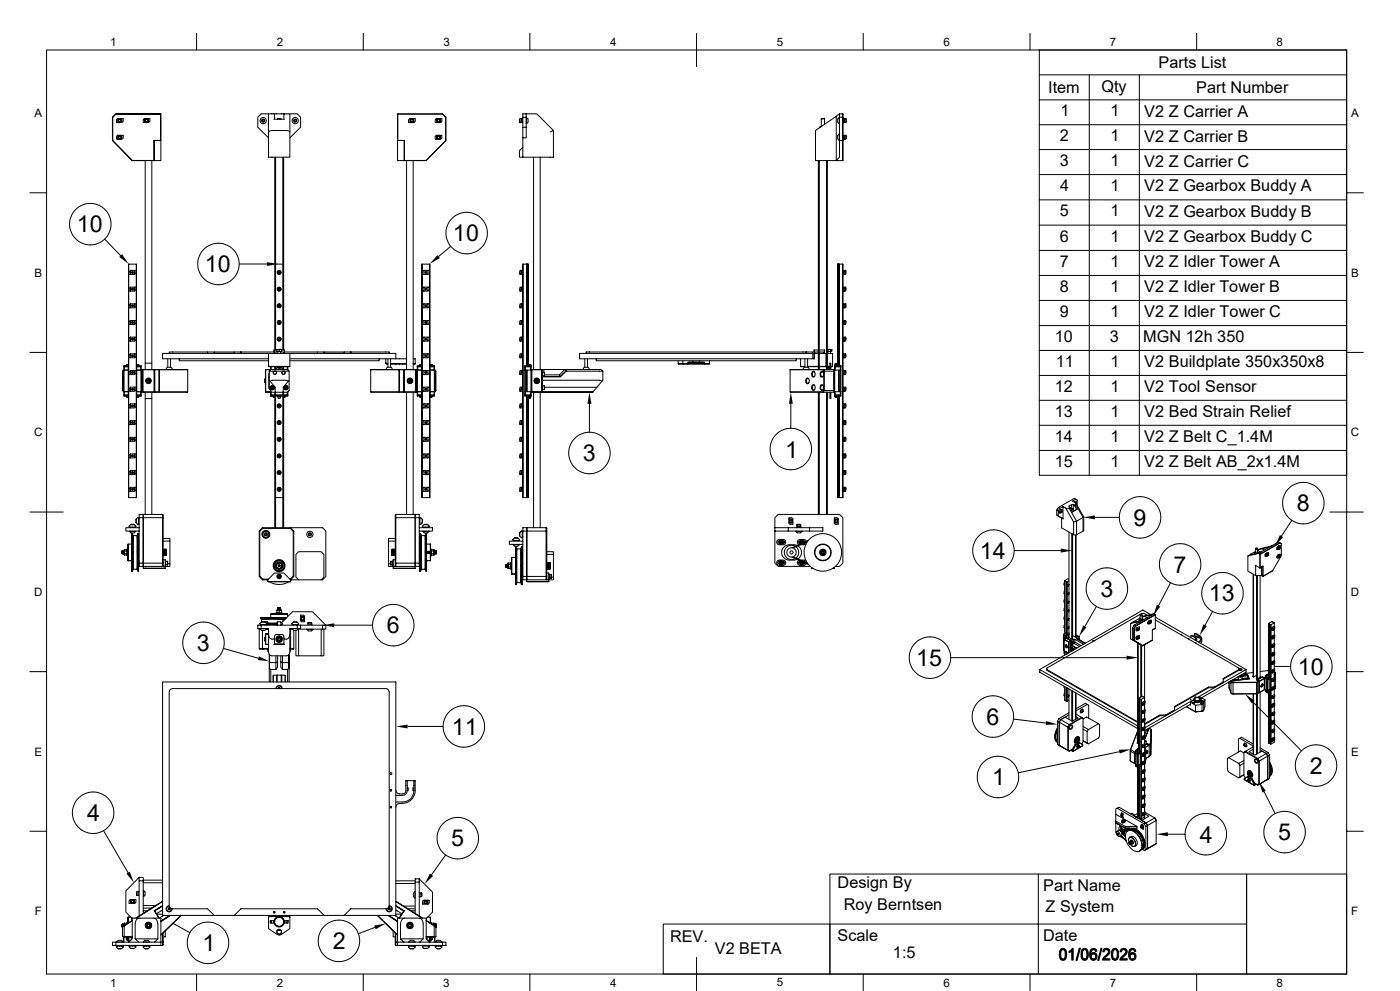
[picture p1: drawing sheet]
<svg xmlns="http://www.w3.org/2000/svg" width="420mm" height="297mm" viewBox="0 0 420 297" stroke-linecap="round" stroke-linejoin="round" font-family="sans-serif">
<defs><g id="words">
<g font-size="7">
<text x="23" y="69.7">10</text>
<text x="135.9" y="72.3">10</text>
<text x="61.5" y="81.6">10</text>
<text x="235.6" y="137.1">1</text>
<text x="174.9" y="138.3">3</text>
<text x="389" y="153.3">8</text>
<text x="340.1" y="157.5">9</text>
<text x="294" y="167.5">14</text>
<text x="352.1" y="171.7">7</text>
<text x="330.1" y="178.9">3</text>
<text x="362.6" y="180.3">13</text>
<text x="116.1" y="189.9">6</text>
<text x="59.1" y="195.1">3</text>
<text x="274.9" y="199.6">15</text>
<text x="389.3" y="202.2">10</text>
<text x="135.5" y="220.3">11</text>
<text x="296" y="217.2">6</text>
<text x="392.9" y="231.9">2</text>
<text x="297.7" y="235.4">1</text>
<text x="26.1" y="246.1">4</text>
<text x="383.4" y="251.8">5</text>
<text x="135.4" y="253.7">5</text>
<text x="359.9" y="252.5">4</text>
<text x="60.7" y="285.1">1</text>
<text x="99.8" y="284.5">2</text>
</g>
<g font-size="4.9">
<text x="347.5" y="20.4">Parts List</text>
<text x="314.5" y="27.9">Item</text>
<text x="330.4" y="27.4">Qty</text>
<text x="358.8" y="27.9">Part Number</text>
<text x="318.1" y="34.8">1</text>
<text x="333.1" y="34.8">1</text>
<text x="343.3" y="35">V2 Z Carrier A</text>
<text x="318" y="42.3">2</text>
<text x="333.1" y="42.3">1</text>
<text x="343.3" y="42.4">V2 Z Carrier B</text>
<text x="317.9" y="49.7">3</text>
<text x="333.1" y="49.7">1</text>
<text x="343.3" y="49.9">V2 Z Carrier C</text>
<text x="318" y="57.2">4</text>
<text x="333.1" y="57.2">1</text>
<text x="343.3" y="57.4">V2 Z Gearbox Buddy A</text>
<text x="317.9" y="64.8">5</text>
<text x="333.1" y="64.8">1</text>
<text x="343.3" y="64.9">V2 Z Gearbox Buddy B</text>
<text x="318" y="72.4">6</text>
<text x="333.1" y="72.4">1</text>
<text x="343.3" y="72.6">V2 Z Gearbox Buddy C</text>
<text x="317.9" y="80">7</text>
<text x="333.1" y="80">1</text>
<text x="343.3" y="80.1">V2 Z Idler Tower A</text>
<text x="317.9" y="87.5">8</text>
<text x="333.1" y="87.5">1</text>
<text x="343.3" y="87.6">V2 Z Idler Tower B</text>
<text x="317.9" y="95">9</text>
<text x="333.1" y="95">1</text>
<text x="343.3" y="95.1">V2 Z Idler Tower C</text>
<text x="316.4" y="102.5">10</text>
<text x="332.9" y="102.5">3</text>
<text x="342.9" y="102.6">MGN 12h 350</text>
<text x="316.7" y="109.9">11</text>
<text x="333.1" y="109.9">1</text>
<text x="343.3" y="110.1">V2 Buildplate 350x350x8</text>
<text x="316.4" y="117.4">12</text>
<text x="333.1" y="117.4">1</text>
<text x="343.3" y="117.6">V2 Tool Sensor</text>
<text x="316.4" y="124.9">13</text>
<text x="333.1" y="124.9">1</text>
<text x="343.3" y="125.1">V2 Bed Strain Relief</text>
<text x="316.4" y="132.4">14</text>
<text x="333.1" y="132.4">1</text>
<text x="343.3" y="132.5">V2 Z Belt C_1.4M</text>
<text x="316.4" y="139.9">15</text>
<text x="333.1" y="139.9">1</text>
<text x="343.3" y="140">V2 Z Belt AB_2x1.4M</text>
<text x="251.2" y="266.3">Design By</text>
<text x="312.9" y="267.2">Part Name</text>
<text x="253.1" y="272.8">Roy Berntsen</text>
<text x="313.6" y="273.4">Z System</text>
<text x="312.9" y="281.9">Date</text>
<text x="201" y="282.3">REV.</text>
<text x="214.5" y="286">V2 BETA</text>
<text x="251.2" y="282">Scale</text>
<text x="267.9" y="287.1">1:5</text>
</g>
<g font-size="3.5">
<text x="33" y="13.7">1</text>
<text x="83" y="13.7">2</text>
<text x="133" y="13.7">3</text>
<text x="183" y="13.7">4</text>
<text x="233" y="13.7">5</text>
<text x="283" y="13.7">6</text>
<text x="333" y="13.7">7</text>
<text x="383" y="13.7">8</text>
<text x="10.3" y="35.1">A</text>
<text x="405.3" y="35.1">A</text>
<text x="10.3" y="83">B</text>
<text x="405.3" y="83">B</text>
<text x="10.2" y="130.8">C</text>
<text x="405.2" y="130.8">C</text>
<text x="10.2" y="178.6">D</text>
<text x="405.2" y="178.6">D</text>
<text x="10.3" y="226.4">E</text>
<text x="405.3" y="226.4">E</text>
<text x="10.4" y="274.3">F</text>
<text x="405.4" y="274.3">F</text>
<text x="33" y="295.7">1</text>
<text x="83" y="295.7">2</text>
<text x="133" y="295.7">3</text>
<text x="183" y="295.7">4</text>
<text x="233" y="295.7">5</text>
<text x="283" y="295.7">6</text>
<text x="333" y="295.7">7</text>
<text x="383" y="295.7">8</text>
</g>
</g></defs>
<g fill="none" stroke="#000" stroke-width=".3">
<path d="M14 15h390v276.9h-390zM59 10v5M109 10v5M159 10v5M209 10v10M259 10v5M309 10v5M359 10v5M404 15h-92.2v127.5h92.2M33.7 35.1v7l6 6M34.8 34.1l-1.1 1 .1 7M34.8 34.2l-1 1"/>
<path d="M34.8 34.1h13.5zM35.1 35.7l.2-.1v1.1h-.3zM35.3 35.5h1.7v.8M35.6 35.6h.3M35.6 36.7h.3M36 35.7h.1M36 36.6h.1M36.2 36.6h.1M36.2 35.7h.1M36.5 35.5v1.2h-1.2M36.9 36.3l-.4 .4M43.1 35.7l.2-.1v1.1h-.3z"/>
<path d="M43.3 35.5h1.7l-.1 .9-.4 .3M43.8 35.6h.3M43.8 36.7h.3M44.5 35.5v1.2h-1.2M48.3 34.1v8l-.1-7.9M78.8 35.8l-.2 .4M78.8 35.9h.3M78.8 35.9l-.2 .3M78.8 35.8h.3M79.1 35.8l.2 .3-.2 .3h-.3l-.2-.2M79.1 35.9a.34 .34 0 0 1 0 .5 .34 .34 0 0 1-.5-.2M80.6 34.1h-2.2l-1.1 1v3l3.3 3.2"/>
<path d="M80.6 39.5l1-.4 4.6 .1 .7 .3M82.2 35.7h3.1M82.3 34.1h-1.7v13h6.4v-7.6M82.3 34.1h2.9M82.3 34.1v1.6M83.3 35.6h.9M83.3 35.6v.1M84.2 35.6v.1M85.2 35.7v-1.6h1.8v5.4M87 34.1h2.2l1 1v3l-3.2 3.2M88.4 35.9h.3M88.4 35.9l-.2 .3"/>
<path d="M88.4 35.8h.3M88.4 35.8l-.2 .4M88.7 35.9a.34 .34 0 0 1 0 .5 .34 .34 0 0 1-.5-.2M88.7 35.8l.2 .3-.2 .3h-.3l-.2-.2M119.3 34.1l13.5 .1M119.3 34.2h13.5l.9 1v6.9l-5.9 6h-6.5v-6h-2zM119.3 34.2v13.9h1.9l.1-6M123 35.5h1.5v.8l-.3 .4M123 35.6l-.4 .3M123 35.5v1.2h-.4v-.8M123.4 36.7h.3M123.4 35.6h.3"/>
<path d="M124.2 35.5v1.2h-1.2M130.7 35.7l.3-.1v1.1h-.4zM131 35.5h1.5v.8l-.3 .4M131.4 35.7h.1M131.4 36.6h.1M131.5 36.6h.1M131.5 35.7h.1M131.6 36.7h.3M131.6 35.6h.3M132.2 35.5v1.2h-1.2M132.8 34.1l1 1M133.7 35.2v6.9"/>
<path d="M156 35.6v1M156.4 35.5h-.4v1.2h.7v-1.2h-.3l-.1 .9-.3 .3M156.7 35.5h.1M156.7 36.7h.1M156.8 35.1l1.1 .1M157.9 35.1v-1h-1.1v13h-1v-2l1-.9M157.9 35.1v3h-1.1M157.9 34.1h3.1l5 5M157.9 38.1v3.2h-1.1M157.9 37.1h.1M157.9 35.2v1.9M157.9 35.2l.5 .5"/>
<path d="M158.4 35.6v.1a1.09 1.09 0 0 1-.5 1.4M165.1 39.5l.9-.4v8h-9.2M245.9 38.1v.1M246 38.1h-.1M246.2 38.1h.1M246.4 35.6h1M246.4 35.6v2.3M246.4 37.9l-.3 .2M247.4 35.6v1.7M250.9 34.8l-6.3 4.3v9h8.2M251.3 35.6v.1a1.09 1.09 0 0 0 .5 1.4M251.8 35.2l-.5 .5"/>
<path d="M251.8 37.1h.1M251.8 34.1l-.9 .7v13.3l.9-1v-5M252.8 34.1h-1v1h1v13v-6h-1v-6.9v1.9M252.8 34.1l.1 8M252.8 34.1l.1 1.1M252.9 35.5h.1M252.9 36.7h.1M253.5 35.7l.2-.1v1.1h-.4zM253.7 35.5h-.7v1.2h.3M253.7 35.6v1M311.8 22.4h92.2M311.8 29.9h92.2"/>
<path d="M311.8 37.4h92.2M326.8 22.4v120.1M341.8 22.4v120.1M9 57.8h5M33.7 42.1l6 6M35.1 40.7l.2-.1v1.1h-.3zM35.3 40.6h1.7v.7M35.6 40.6h.3M35.6 41.7h.3M36 40.7h.1M36 41.6h.1M36.2 41.6h.1"/>
<path d="M36.2 40.7h.1M36.5 40.6v1.1h-1.2M36.9 41.3l-.4 .4M39.7 48.1h6.6zM43.6 48.1v62.6M45.6 48.1v60.7M46.2 42.1v6M48.2 42.1h-2l.1 6h2v-6h-2M82.4 47.1v57.8M82.7 47.1v57.8M84.8 47.1v57.8M85.1 47.1v57.8"/>
<path d="M119.3 42.1h1.9M121.3 48.1h6.5M122 48.1v62.6M124 48.1v62.6M130.7 40.7l.3-.1v1.1h-.4zM131 40.6h1.5v.7l-.3 .4M131.4 40.7h.1M131.4 41.6h.1M131.5 41.6h.1M131.5 40.7h.1M131.6 41.7h.3M131.6 40.6h.3"/>
<path d="M132.2 40.6v1.1h-1.2M133.8 42.1l-6 6M160.1 47.1v63.6M162.1 47.1v63.6M245.5 48.1v62.6M245.8 48.1v62.6M247.9 48.1v62.6M248.2 48.1v62.6M251.8 40.2a1.16 1.16 0 0 0 0 1.9M251.8 40.2v1.9M251.8 42.1h.1M251.8 40.2h.1"/>
<path d="M252.9 41.7h.1M252.9 40.6h.1M253.5 40.7l.2-.1v1.1h-.4zM253.7 40.6h-.7v1.1h.3M253.7 40.6v1M311.8 44.8h92.2M311.8 52.3h92.2M311.8 59.9h92.2M404 57.8h5M31.5 71.7l4.7 4.9M38.6 79.2h2.3v69.9h-2.3zM38.6 79.2v69.9"/>
<path d="M40.9 79.2v69.9M71.8 79.1h8.3M82.7 79.2h2.1M126.6 79.2h2.3v69.9h-2.3zM128.9 79.2v69.9M135.2 73.9l-3.6 3M156.9 79.2v69.9M157.9 79.2v30.4M158 79.2v30.4M158.1 79.2v30.4M158.2 79.2v30.4M158.4 79.2v30.4"/>
<path d="M251.3 79.2h1.6v69.9h-1.7v-30.4M251.3 79.2l-.1 30.4M251.3 79.2v30.4M251.5 79.2v30.4M251.6 79.2v30.4M251.7 79.2v30.4M251.8 79.2v30.4M252.8 79.2v69.9M311.8 67.5h92.2M311.8 75.1h92.2M38.7 81.4v.9h.5v-1.3h1.6v.8M39.2 96.1l-.4 .3"/>
<path d="M39.2 91.1l-.4 .3M39.2 86.1l-.4 .3M39.2 81.1l-.4 .3M39.2 96.1h1.6v.8M39.2 96.1v1.1h-.5v-.8M39.2 91.1h1.6v.8M39.2 91.1v1.1h-.5v-.8M39.2 86.1h1.6v.7M39.2 86.1v1.1h-.5v-.8M40.3 96.1v1.1h-1.1M40.3 91.1v1.1h-1.1M40.3 86.1v1.1h-1.1"/>
<path d="M40.3 81v1.3h-1.1M40.7 96.9l-.4 .3M40.7 91.9l-.4 .3M40.7 86.8l-.4 .4M40.7 81.8l-.4 .4M126.7 81.4v.9h.5v-1.3h1.6l-.1 1-.3 .2M127.2 96.1l-.4 .3M127.2 91.1l-.4 .3M127.2 86.1l-.4 .3M127.2 81.1l-.4 .3M127.2 96.1h1.6l-.1 .9-.3 .2M127.2 96.1v1.1h-.5v-.8"/>
<path d="M127.2 91.1h1.6l-.1 .9-.3 .2M127.2 91.1v1.1h-.5v-.8M127.2 86.1h1.6l-.1 .9-.3 .2M127.2 86.1v1.1h-.5v-.8M128.4 96.1v1.1h-1.2M128.4 91.1v1.1h-1.2M128.4 86.1v1.1h-1.2M128.4 81v1.3h-1.2M156 81.3v.7M156 86.4v.6M156 91.4v.5M156 96.4v.5"/>
<path d="M156.4 81.8l-.4 .4M156.4 86.8l-.4 .4M156.4 91.9l-.4 .3M156.4 96.9l-.4 .3M156.4 81h.3v1.3h-.7v-1.3h.4v.8M156.4 86.1h.3v1.1h-.7M156.4 86.8v-.7h-.4v1.1M156.4 91.1h.3v1.1h-.7M156.4 91.9v-.8h-.4v1.1M156.4 96.1h.3v1.1h-.7M156.4 96.9v-.8h-.4v1.1M156.7 81h.1"/>
<path d="M156.7 82.3h.1M156.7 86.1h.1M156.7 87.2h.1M156.7 91.1h.1M156.7 92.2h.1M156.7 96.1h.1M156.7 97.2h.1M252.9 81h.1M252.9 82.3h.1M252.9 86.1h.1M252.9 87.2h.1M252.9 91.1h.1"/>
<path d="M252.9 92.2h.1M252.9 96.1h.1M252.9 97.2h.1M253.3 81.4v.9h.4v-1.3h-.7v1.3h.3M253.7 91.4v.5M253.7 86.4v.6M253.7 81.3v.7M253.7 96.1l-.4 .3M253.7 91.1l-.4 .3M253.7 86.1l-.4 .3M253.7 81.1l-.4 .3M253.7 96.4h.1"/>
<path d="M253.7 96.1h-.7v1.1h.3M253.7 96.1v1.1h-.4v-.8M253.7 91.1h-.7v1.1h.3M253.7 91.1v1.1h-.4v-.8M253.7 86.1h-.7v1.1h.3M253.7 86.1v1.1h-.4v-.8M253.7 96.4v.5M311.8 82.5h92.2M311.8 90h92.2M311.8 97.6h92.2M9 105.6h5M36.7 111.3v5.8z"/>
<path d="M36.7 117.1l.3 .2M36.9 117l.1 .2M37 111.1l-.1 .2M37 117.4l.3 1.3M37.1 117.4h.1M37.2 110.8l-.5 .5M37.2 118.4h.1M37.2 109.9h.1M37.2 110.9h1.3v6.5h-1.3zM37.3 109.6l-.3 1.3v6.5M37.3 109.6h1.2v.3h-1.2zM37.3 109.9h1.2v1h-1.2z"/>
<path d="M37.3 117.4h1.2v1h-1.2zM37.3 118.4h1.2v.3h-1.2zM37.8 118.7l.1 .2M37.9 109.4h.1M37.9 109.4l-.1 .2M37.9 109.4h.3M37.9 118.9l.3 .1M38.1 109.4h.1M38.1 118.9h.1M38.2 118.9h.1M38.2 118.9h.2M38.2 109.4h.2"/>
<path d="M38.3 119h.3M38.3 118.9v.1M38.4 109.4h.1M38.4 118.9h.1M38.5 118.4h.1M38.5 118.7h.1M38.5 117.4h.1M38.5 109.6h.1M38.5 109.9h.1M38.5 110.9h.1M38.6 109.3l-.3 .1M38.7 116.5v.8h.5v-1.3h1.6v.8"/>
<path d="M38.7 106.5v.7h.5v-1.2h1.6v.8M39.2 116.1l-.4 .4M39.2 111.1l-.4 .4M39.2 106.1l-.4 .4M39.2 101l-.4 .4M39.2 111h1.6v.8M39.2 111v1.3h-.5v-.8M39.2 101h1.6v.9M39.2 101v1.2h-.5v-.8M40.3 116v1.3h-1.1M40.3 111v1.3h-1.1M40.3 106v1.2h-1.1"/>
<path d="M40.3 101v1.2h-1.1M40.7 116.8l-.4 .4M40.7 111.8l-.4 .4M40.7 106.8l-.4 .4M40.7 101.9l-.4 .3M40.9 118.4h.1M40.9 118.7h.1M40.9 117.4h.1M40.9 109.6h.1M40.9 109.9h.1M40.9 110.9h.1M40.9 109.3l.3 .1"/>
<path d="M40.9 119h.3M41 109.6h1.2v.3h-1.2zM41 109.9h1.2v1h-1.2zM41 110.9h1.3v6.5h-1.3zM41 117.4h1.2v1h-1.2zM41 118.4h1.2v.3h-1.2zM41.1 118.9h.1M41.1 109.4h.1M41.2 109.4h.1M41.2 118.9h.1M41.3 109.4l.3-.1 .1 .3M41.3 118.9h.1"/>
<path d="M41.3 109.4h.1M41.6 118.9l-.3 .1M41.6 109.4h.1M41.7 118.7l-.1 .2M42.2 118.4h.1M42.2 109.6l.1 1.3h.2v6.5l-.3 1.3M42.2 109.9h.1M42.3 110.8h.4v6.6h-.4M42.3 110.7l14 .1M42.8 117.4h.1M42.7 110.7h.1M42.8 110.8v6.6z"/>
<path d="M42.8 111.9h.1M42.8 111.5h.1M42.8 116.3h.1M42.8 116.8h.1M42.9 110.8h.1M42.8 117.4l.1 .2zM42.9 110.8h3.3v6.6h-3.3zM43.6 108.8h2v1.9M43.6 117.6v1.9h2v-1.9M43.6 119.5v34.7M45.6 119.5v34.7M46.2 110.8h.1"/>
<path d="M46.2 117.4h.1M46.3 111.9h.1M46.3 111.5h.1M46.3 110.8h.1M46.3 116.3h.1M46.3 116.8h.1M46.4 117.4v.2zM46.4 110.8l-.1 6.6zM46.4 110.8h1.3v6.6h-1.3zM46.4 110.8h.1M47.7 117.4h.1zM47.7 110.7l.1 .1z"/>
<path d="M50.2 110.1h.1a.99 .99 0 0 1 1.4 .6M50.2 110.1l-.4 .6M50.3 107.5v2.6M50.8 105.9v-.4h11.5v.4M51.1 107.5v2.6M53.8 107.5v.6h26.8M56.3 110.8l-.1 6.8h-13.9M56.3 110.8h-8.5v6.6h8.5M62.3 105.5h2M70.3 105.5h-6v.4M72.3 105.5h-2v.4M72.3 105.5v.4"/>
<path d="M79.5 113.6l.1 1.1M79.5 113.6v1.1M79.5 113.6h.1M79.6 117.4l.1 .2zM79.6 110.8v6.6M79.6 110.8h.1M79.7 110.7l1.5 .1M80.6 105.9h-31.8v1.6h31.8M80.6 105.9v3.9h6.4h-6.4M80.6 105.9h6.4M80.6 112.9l.2 .3M80.8 111.3h1.5"/>
<path d="M80.8 111.3l.4-.6h4.8l.7 .6h-1.5M80.8 114v2.3l.4 .5v.6l1.5 .2M80.8 115.1l-.2 .3M80.8 111.8l-.2 4.6 .6 .5v.5M80.8 111.3v2.7l.3 .3M81.1 114.3l1.4 1.8 .2 1.5M81.1 116.7v.1M81.1 114.3l.6-.3h4.1l.6 .3M81.2 110.8h-1.5v6.6h1.5M81.2 117.4l-1.5 .2M81.2 109.9v1M81.2 116.8v1.9h.2"/>
<path d="M81.4 117.6v1.1h1M81.4 109.9v.8M81.9 118.7v.2M82 118.9h.2M82 115.6a.66 .66 0 0 0-.9 .4 .66 .66 0 0 0 .7 .8 .66 .66 0 0 0 .6-.8M82.2 118.9h.2M82.2 118.9h.1M82.3 111.3h.4M82.3 111.3a.51 .51 0 0 0-.2 .7 .51 .51 0 0 0 .8 0 .51 .51 0 0 0-.2-.7M82.3 118.9l.1 .1M82.4 109.9v.8M82.4 117.6v40.6"/>
<path d="M82.4 118.4h-1.2M82.7 109.9v.8M82.7 117.6v40.6M82.7 118.4h2.1M82.7 118.7h2.1M82.7 111.3h2.1M83.1 104.7h1zM83.1 104.8v.5h.6v-.5M83.1 104.9h-.9v.6l.3 .4M83.4 105.5h-11.1M83.4 110.2h.8M83.4 105.3v.6"/>
<path d="M83.4 109.9v.3M83.4 110.1l-.6 .6M83.4 118.7v.2l.2-.2M83.4 118.9v.3M83.4 119.2l.2 .2 .5-.2M83.6 118.9h.3M83.9 118.7v.2M84.1 104.7l.4 .1zM84.1 118.9v.3M84.2 105.3v.6M84.2 109.9v.3M84.2 105.5h1.1"/>
<path d="M84.2 110.1h.1M84.2 118.7l-.3 .2M84.2 110.1l.5 .6M84.5 104.8v.5h-.8M84.5 104.9h.8v.6M84.8 109.9v.8M85.1 118.4h1.3v.3h-.3M85.1 109.9v.8M85.1 117.6v40.6M85.2 118.9h.1M85.2 118.9l-.1 .1M85.3 118.9h-.1"/>
<path d="M85.3 105.5l-.3 .4M85.3 118.9h.3M85.3 105.5h10M85.5 115.6a.66 .66 0 0 1 .9 .4 .66 .66 0 0 1-.7 .8 .66 .66 0 0 1-.6-.8M85.6 118.7v.2M86.1 117.6v.8M86.1 118.4v.3h-1M86.1 109.9v.8M86.4 117.4v1h-.3M86.4 109.9v.9M86.4 110.9h.1M86.4 117.3v.1"/>
<path d="M86.4 110.9v.1M86.4 114.3l-1.4 1.8-.2 1.5v40.6M86.7 111.3v5.8l-.4 .5h-3.6M86.7 114l-.3 .3M87 105.9h31.7v1.6M87 107.5h31.7M87 105.9v3.9M97.2 105.5h-1.9v.4M103.3 105.5h-6.1v.4M105.2 105.5h11.6v.4M105.2 105.5h-1.9v.4M105.2 105.5v.4"/>
<path d="M111.2 110.8h8.5v6.6h-8.5M111.2 110.8l.1 6.8h13.9M113.7 107.5v.6h-26.7M115.7 107.5v1.5M115.8 110.7a1.04 1.04 0 0 1 1-.6 1.04 1.04 0 0 1 .9 .6M116.4 107.5v2.6M116.4 109h-.7l.7 .1M117.2 107.5v2.6M117.2 109h4.8M117.2 109.1h4.8M118.7 107.5h3.3M119.7 117.4l.1 .2z"/>
<path d="M119.7 110.8h.1zM119.8 110.8h1.4l-.1 6.6h-1.3zM121.1 117.4h.1M121.2 110.8v6.6zM121.2 111.9h.1M121.2 111.5h.1M121.2 116.3h.1M121.2 116.8h.1M121.3 110.8h.1M121.2 117.4l.1 .2zM121.3 110.8h3.3v6.6h-3.3zM122 117.6v36.6"/>
<path d="M124 117.6v36.6M124 109h.5M124 107.5h.5v1.5M124.5 109l-.5 .1M124.6 110.8h.1M124.6 117.4h.1M124.7 110.8l.1 6.6zM124.7 111.9h.1M124.7 111.5h.1M124.7 116.3h.1M124.7 116.8h.1M124.7 117.4h.1"/>
<path d="M125.2 110.7l-14 .1M125.2 109.9h.1M125.2 117.4l.1 1.3M125.2 118.4h.1M125.2 110.8h-.4v6.6h.4M125.2 110.9h-.1v6.5h.1M125.2 110.9h1.3v6.5h-1.3zM125.3 109.6l-.1 1.3M125.3 109.6h1.2v.3h-1.2zM125.3 109.9h1.2v1h-1.2zM125.3 117.4h1.2v1h-1.2zM125.3 118.4h1.2v.3h-1.2z"/>
<path d="M125.9 109.5v.1M125.9 118.7v.1M125.9 109.4h.1M125.9 118.8v.1M125.9 118.9l.3 .1M125.9 109.4v.1M125.9 118.9h.1M126.2 118.9h.1M126.2 109.4h.1M126.2 118.9v.1M126.2 109.4h-.3M126.3 109.4h.1"/>
<path d="M126.3 118.9h.1M126.3 118.9v.1M126.5 109.6h.1M126.5 109.9h.1M126.5 110.9h.1M126.5 118.4h.1M126.5 118.7h.1M126.6 109.3l-.3 .1M126.6 119h-.3M126.6 117.4h-.1M126.7 116.5v.8h.5v-1.3h1.6l-.1 1-.3 .2M126.7 106.5v.7h.5v-1.2h1.6l-.1 1-.3 .2"/>
<path d="M127.2 116.1l-.4 .4M127.2 111.1l-.4 .4M127.2 106.1l-.4 .4M127.2 101l-.4 .4M127.2 111h1.6l-.1 1-.3 .2M127.2 111v1.3h-.5v-.8M127.2 101h1.6l-.1 1-.3 .2M127.2 101v1.2h-.5v-.8M128.4 116v1.3h-1.2M128.4 111v1.3h-1.2M128.4 106v1.2h-1.2M128.4 101v1.2h-1.2"/>
<path d="M128.9 109.6h.1M128.9 109.9h.1M128.9 110.9h.1M128.9 109.3l.3 .1M128.9 118.4h.1M128.9 118.7h.1M129 109.6h1.2v.3h-1.2zM129 109.9h1.2v1h-1.2zM129 110.9h1.3v6.5h-1.3zM129 117.4h1.2v1h-1.2zM129 118.4h1.2v.3h-1.2zM129 117.4h-.1"/>
<path d="M129.2 109.4h.1M129.2 119h-.3M129.2 118.9h.1M129.2 118.9v.1M129.3 109.4h.3M129.3 109.4h.1M129.3 118.9h.1M129.3 118.9v.1M129.6 109.4v.1M129.6 109.4h.1M129.6 118.8v.1M129.7 109.5v.1"/>
<path d="M129.7 118.7v.1M129.7 118.9l-.4 .1M130.2 109.6l.1 1.3M130.2 109.9h.1M130.2 118.4h.1M130.3 110.9h.2v6.5M130.3 117.4h.2M130.3 117.4l-.1 1.3M130.3 110.8l.5 .5M130.4 117.4h-.1M130.5 111.1l.1 .2M130.6 117l-.1 .2"/>
<path d="M130.8 117.1v-5.8v5.8l-.3 .2M156 101.3v.6M156 106.3v.6M156 111.3v.6M156 116.3v.7M156.4 101.9l-.4 .3M156.4 106.8l-.4 .4M156.4 111.8l-.4 .4M156.4 116.8l-.4 .4M156.4 101h.3v1.2h-.7M156.4 101.9v-.9h-.4v1.2M156.4 106h.3v1.2h-.7"/>
<path d="M156.4 106.8v-.8h-.4v1.2M156.4 111h.3v1.3h-.7v-1.3h.4v.8M156.4 116h.3v1.3h-.7v-1.3h.4v.8M156.7 101h.1M156.7 102.2h.1M156.7 106h.1M156.7 107.2h.1M156.7 111h.1M156.7 112.3h.1M156.7 116h.1M156.7 117.3h.1M157.4 117.4h.2v1"/>
<path d="M157.4 110.9v7.8h.2M157.4 118.4h.2M157.6 109.6h-.2l.2 .3h-.2v1M157.6 118.4h1.5v.3h-1.5zM157.6 110.9h.3v6.5h-.3zM157.6 109.6h1.5v.3h-1.5zM157.9 117.4h.3M157.9 110.9h.3M157.9 118.7v30.4M158 118.7v30.4M158.1 118.7v30.4M158.2 110.9h1.1v6.5h-1.1z"/>
<path d="M158.2 118.7v30.4M158.4 118.7v30.4M158.5 109.6v-30.4h-1.7v69.9h1.6M158.5 118.8v.1M158.5 118.7l-.1 30.4M158.5 109.4v.1M158.5 109.4h.3M158.5 109.4h.1M158.5 118.9h.2M158.7 118.9h.5v.4l-.6 .1-.1-.2M158.7 118.9h.3M158.8 109.4l.3-.1 .2 .3"/>
<path d="M158.8 109.4h.2M159.1 118.4h.2M159.1 109.6h.2v1.3M159.1 109.9h.2M159.1 117.4v1h-1.5M159.1 109.9h-1.5v1h-.2M159.1 109.9v1M159.2 118.9h.1M159.3 118.7l-.1 .2M159.3 110.9h.1M159.3 117.4h.1M159.3 118.4v.3h-.2"/>
<path d="M159.3 117.4v1M159.4 110.8l.2-.1zM159.4 110.7h3.2v6.9h-3.2zM159.6 110.8h3v6.8l-3.2-.2zM160.1 117.6v40.6M162.1 117.6v40.6M162.6 110.8h.1M162.6 111.5l.2 1.4M162.6 115.4v1.4M162.6 114h17.2l.7 .3M162.6 110.7h7.5M162.6 117.4h15.3"/>
<path d="M162.6 112.9h5.5M162.8 112.7h.5M162.8 112.6v.1M162.8 116.7h.1M162.8 116.7h.5M163.2 110.7v.9M163.3 111.6v1.1M163.3 111.6h-.5v1.1M163.3 111.6h.1M163.4 116.1h15.7M163.4 112.4h4.5M163.4 111.6l-.1 1.1"/>
<path d="M163.4 116.7v-1.1h-.6v1.1M163.4 116.7h-.1M168.1 112.9h-5.5M168.1 112.9l1.7-1.7-1.7 1.7M169.4 110.7l-1.5 1.7 .2 .5M170.1 110.7h10.2l.5 .6h-11M170.1 110.7l-.3 .5M173.9 105.9h69.9v1.6h-69.9zM175.3 110.1h.1a.99 .99 0 0 1 1.4 .6M175.3 110.1l-.4 .6M175.4 107.5v2.6M176.2 107.5v2.6"/>
<path d="M178.9 107.5v.6h59.9v-.6M180.6 114.3l-2.8 3.3h-15.2M180.8 111.2v.1M180.8 111.3v2.7l-.2 .3M203.5 108.1v.9M204.9 109v.1M204.9 108.1v.9M204.9 109h8M204.9 109h-1.4l1.4 .1M206.3 108.6h5.1zM207.9 108.1v.4M209.8 108.1v.4"/>
<path d="M212.9 109l-8 .1M212.9 108.1v.9M237 110.8l.1 6.8h13.3M237 110.8h9.8M240.2 107.5v2.3M240.9 110.7a1.04 1.04 0 0 1 1-.6 1.04 1.04 0 0 1 .9 .6M241.5 107.5v2.6M241.5 109.8h-1.3l1.3 .1M241.9 105.5h-66v.4M241.9 105.5h1.9v.4M241.9 105.5v.4M241.9 113.5l.5-.2 .4 .7-.1 .6-.4 .4-.6-.6z"/>
<path d="M242.3 107.5v2.6M242.3 109.9h3.2M242.3 109.8h3.2M242.6 113.5h-.5l-.2 .5 .1 .7 .6 .1M243.8 115.4l.4-.1 .3 .5v.7l-.4 .5-.6-.5zM243.8 111.4l.3-.1 .4 .5v.7l-.4 .5-.3-.1-.3-.5zM244.2 105.5h1.3M244.3 105.9v1.6h-.5M244.3 111.5l-.3-.1-.4 .6 .2 .7 .5 .1M244.3 115.5l-.4-.1-.3 .6 .2 .7 .5 .1M245.5 117.6v36.6M245.5 105.9h-1.3v1.6"/>
<path d="M245.5 104.9h-1.3v.6l.4 .4M245.8 117.6v36.6M245.8 105.9h2.1M245.8 109.8l1.9 .1M245.8 104.9h1.6v.6M245.8 105.5h1.6M245.8 109.9h2.1M246.3 115.4l.4-.1 .4 .5v.7l-.5 .5-.6-.5zM246.3 111.4h.5l.3 .4v.7l-.4 .5-.4-.1-.3-.5zM246.8 110.8l.3 .5v5.7l-.3 .4h-9.8M246.8 110.8l.5 .5M246.9 115.5l-.4-.1-.3 .6 .1 .7 .6 .1"/>
<path d="M246.9 111.5l-.4-.1-.3 .6 .1 .7 .6 .1M247.1 111.3v5.7M247.3 117.1l-.3 .5-.2-.2M247.3 117.1h2.8v.5l.2-.2M247.4 105.5l-.4 .4M247.8 105.9v3.9h.1M247.9 117.6v36.6M248 110.7v-1.9h.3v1.9M248 117.6v1.9h.3v-1.9M248.2 105.3h.2v.6M248.2 117.6v36.6M248.2 105.9h1.6v3.9l-.5 .1"/>
<path d="M248.3 109.9h.7M248.3 109.8h.7M248.4 109.9l.1 .4h.5M248.4 110.2h.6M248.4 104.8l-.2-.1 1.4 .1M248.4 104.8h1.2M248.4 104.8v.5h.8v-.5M249 110.7v-1.9h.3v1.9M249 117.6v1.9h.3v-1.9M249.3 109.8h.5M249.6 104.8v.5h-.4v.6M250.1 110.7h.3"/>
<path d="M250.1 110.7l-13.1 .1M250.1 111.3v5.8zM250.1 110.7v.6h-2.8M250.1 110.7l.2 .1M250.3 110.8h.1M250.3 117.4h.1M250.3 110.9h.1M250.3 110.8v.5M250.3 117v.4M250.4 118.4h.2M250.4 117.4v1.3h.2M250.4 109.9v1"/>
<path d="M250.4 110.9h1.1v6.5h-1.1zM250.4 118.7v.1M250.4 109.5v.1M250.5 109.4h.1M250.5 118.8v.1M250.5 118.9h.5M250.5 118.9h.1M250.5 109.4v.1M250.5 109.4h.3M250.6 109.6h1.5v.3h-1.5zM250.6 118.4h1.5v.3h-1.5zM250.6 109.6h-.2v.3"/>
<path d="M250.6 109.9h-.2M250.6 117.4v1M250.7 109.4h.1M250.8 109.4h.2M250.9 118.9h-.2M251 109.4h.2M251 109.4h.1M251 118.9h.1M251.2 109.1l-.6-.2-.1 .5M251.2 109.4h.1M251.2 118.9h-.2M251.2 118.9h.1"/>
<path d="M251.2 109.4v.1M251.2 118.8v.1M251.3 118.7v30.4M251.5 110.9h.3M251.5 117.4h.3M251.5 118.7v30.4M251.6 118.7v30.4M251.7 118.7v30.4M251.8 110.9h.3v6.5h-.3zM251.8 118.7v30.4M252.1 109.6h.2v7.8M252.1 109.9h-1.5v1"/>
<path d="M252.1 109.9v1h.2M252.3 117.4h-.2v1h-1.5M252.3 117.4v1h-.2l.2 .3h-.2M252.3 109.9h-.2M252.9 101h.1M252.9 102.2h.1M252.9 106h.1M252.9 107.2h.1M252.9 111h.1M252.9 112.3h.1M252.9 116h.1M252.9 117.3h.1"/>
<path d="M253.3 116.5v.8h.4v-1.3h-.7v1.3h.3M253.3 106.5v.7h.4v-1.2h-.7v1.2h.3M253.7 116.3v.7M253.7 111.3v.6M253.7 106.3v.6M253.7 101.3v.6M253.7 116.1l-.4 .4M253.7 111.1l-.4 .4M253.7 106.1l-.4 .4M253.7 101l-.4 .4M253.7 111h-.7v1.3h.3M253.7 111v1.3h-.4v-.8"/>
<path d="M253.7 101h-.7v1.2h.3M253.7 101v1.2h-.4v-.8M311.8 105h92.2M311.8 112.5h92.2M311.8 120h92.2M404 105.6h5M39.2 136.1l-.4 .3M39.2 131.1l-.4 .3M39.2 126.1l-.4 .3M39.2 121.1l-.4 .4M39.2 136.1h1.6v.8M39.2 136.1v1.1h-.5v-.8"/>
<path d="M39.2 131.1h1.6v.8M39.2 131.1v1.1h-.5v-.8M39.2 126.1h1.6v.8M39.2 126.1v1.2h-.5v-.9M39.2 121h1.6v.8M39.2 121v1.3h-.5v-.8M40.3 136.1v1.1h-1.1M40.3 131.1v1.1h-1.1M40.3 126.1v1.2h-1.1M40.3 121v1.3h-1.1M40.7 136.9l-.4 .3M40.7 131.9l-.4 .3"/>
<path d="M40.7 126.9l-.4 .4M40.7 121.8l-.4 .4M127.2 136.1l-.4 .3M127.2 131.1l-.4 .3M127.2 126.1l-.4 .3M127.2 121.1l-.4 .4M127.2 136.1h1.6l-.1 .9-.3 .2M127.2 136.1v1.1h-.5v-.8M127.2 131.1h1.6l-.1 .9-.3 .2M127.2 131.1v1.1h-.5v-.8M127.2 126.1h1.6l-.1 .9-.3 .3M127.2 126.1v1.2h-.5v-.9"/>
<path d="M127.2 121h1.6l-.1 1-.3 .2M127.2 121v1.3h-.5v-.8M128.4 136.1v1.1h-1.2M128.4 131.1v1.1h-1.2M128.4 126.1v1.2h-1.2M128.4 121v1.3h-1.2M156 121.4v.6M156 126.4v.6M156 131.4v.6M156 136.4v.5M156.4 121.8l-.4 .4M156.4 126.9l-.4 .4"/>
<path d="M156.4 131.9l-.4 .3M156.4 136.9l-.4 .3M156.4 121h.3v1.3h-.7M156.4 121.8v-.8h-.4v1.3M156.4 126.1h.3v1.2h-.7M156.4 126.9v-.8h-.4v1.2M156.4 131.1h.3v1.1h-.7M156.4 131.9v-.8h-.4v1.1M156.4 136.1h.3v1.1h-.7M156.4 136.9v-.8h-.4v1.1M156.7 121h.1M156.7 122.3h.1"/>
<path d="M156.7 126.1h.1M156.7 127.3h.1M156.7 131.1h.1M156.7 132.2h.1M156.7 136.1h.1M156.7 137.2h.1M176.8 121v8.5M237.2 121v7.4M252.9 121h.1M252.9 122.3h.1M252.9 126.1h.1M252.9 127.3h.1"/>
<path d="M252.9 131.1h.1M252.9 132.2h.1M252.9 136.1h.1M252.9 137.2h.1M253.7 136.4v.5M253.7 121.4v.6M253.7 136.1l-.4 .3M253.7 131.1l-.4 .3M253.7 126.1l-.4 .3M253.7 121.1l-.4 .4M253.7 131.4h.1M253.7 126.4h.1"/>
<path d="M253.7 136.1h-.7v1.1h.3M253.7 136.1v1.1h-.4v-.8M253.7 131.1h-.7v1.1h.3M253.7 131.1v1.1h-.4v-.8M253.7 126.1h-.7v1.2h.3M253.7 126.1v1.2h-.4v-.9M253.7 121h-.7v1.3h.3M253.7 121v1.3h-.4v-.8M253.7 131.4v.6M253.7 126.4v.6M311.8 127.5h92.2M311.8 135h92.2"/>
<path d="M9 153.5h10M38.7 146.5v.8h.5v-1.2h1.6v.8M38.8 159.3h1.9M38.8 159.2v.1M38.8 159.3l.5 .4M39.2 158v.2M39.2 146.1l-.4 .4M39.2 141.1l-.4 .3M39.2 141.1h1.6v.8M39.2 141.1v1.1h-.5v-.8M39.2 157.3h1.1M39.2 159.7h1.1"/>
<path d="M39.7 159.9v11.3M39.7 159.9l.1 .2v10.9l-.1 .2M40.3 158h.5v-.3l-.5-.4h-1.1l-.5 .4v.3h1.6v.2M40.3 146.1v1.2h-1.1M40.3 141.1v1.1h-1.1M40.7 159.2v.1M40.7 159.3l-.5 .4M40.7 146.9l-.4 .3M40.7 141.9l-.4 .3M40.9 155.7v1M41.4 159.9l-.2 .2v10.9l.2 .2M41.4 159.9v11.3"/>
<path d="M41.6 155.6v-.4h-.3l-.4 .4v1.2l.4 .3h.3v-1.5h.1M41.6 157.1h.1M41.6 156.8h.1M41.7 158.2h-3.9v1h3.9M48.8 154.2v1h-5.8v-1h-1.3v15.6h7.9v.5M48.8 154.2h-5.8v14.6v-13.6h-1.4M48.8 154.2l.1 .1v15.2M48.9 155.2h-.1v13.6h-5.8v1M77.9 159.3l-.1-.1v13.6M78.7 158.2l-.9 1M78.8 158.4l-.1-.2h8.5l-.1 .2M79.6 159.9h.3"/>
<path d="M79.6 159.9l-.2 .2M79.9 159.9a.34 .34 0 0 1 0 .5 .34 .34 0 0 1-.5-.3M79.9 159.9l.2 .2-.2 .3h-.3l-.2-.3M82.7 149.1h2.1M88 159.3l.1-.1-.9-1h9.6l.9 1v13.6l-.9 1h-.4M88.1 159.2v13.6l-.1-.1M118.6 155.2h.1v13.6h5.8v1h-5.9M118.7 154.2l-.1 .1v15.2M118.7 154.2h5.8v14.6M118.7 154.2v1h5.8v-1h1.3v15.6h-1.3v-1M125.8 156.8h.1v-1.6h.3l.4 .4v1.2l-.4 .3h-.3v-.3M125.8 155.6h.1"/>
<path d="M125.8 157.1h.1M125.8 158.2h4v1h-4M125.9 155.2h-1.4v13.6M126.1 159.9l.2 .2v10.9l-.2 .2M126.1 159.9v11.3M126.6 155.7v1M126.7 146.5v.8h.5v-1.2l1.6-.1-.1 1-.3 .2M126.8 159.3l.5 .4M126.8 159.3h1.9M126.8 159.2v.1M127.2 158v.2M127.2 146.1l-.4 .4"/>
<path d="M127.2 141.1l-.4 .3M127.2 141.1h1.6l-.1 .9-.3 .2M127.2 141.1v1.1h-.5v-.8M127.3 157.3h1M127.3 159.7h1M127.8 159.9v11.3M127.8 159.9l-.1 .2v10.9l.1 .2M128.4 158h.4v-.3l-.4-.4h-1.2l-.5 .4v.3h1.7v.2M128.4 146.1v1.2h-1.2M128.4 141.1v1.1h-1.2M128.7 159.3l-.5 .4M128.7 159.2v.1"/>
<path d="M156 159.6v1.1M156 141.4v.5M156 146.3v.6M156.4 141.9l-.4 .3M156.4 146.9l-.4 .3M156.4 141.1h.3v1.1h-.7M156.4 141.9v-.8h-.4v1.1M156.4 146.1h.3v1.2h-.7v-1.2h.4v.8M156.7 159.6v-.4h-.4l-.3 .4v1.1l.4 .5h.3v-1.6h.1M156.7 141.1h.1M156.7 142.2h.1M156.7 146.1h.1"/>
<path d="M156.7 147.3h.1M163.8 158.2v1h-5.8v-1h-1.2v15.6h7.8v.5M163.8 158.2h-5.8v14.6v-13.6h-1.3M163.8 158.2l.2 .2v15.2M164 159.3l-.2-.1v13.6h-5.8v1M232.5 158.2v-3l1-1h18.3l1.1 1v13.6l-1.1 1h-1.2M232.5 159.2v9.6l1 1h9.6M232.5 159.2h10.4M232.5 158.2h4M232.5 158.2v1M236.6 155.6v1.2h1.3M237.8 155.6l-.4-.4h-.8v.4h1.3v1.5h-.8l-.4-.3"/>
<path d="M238.7 159.3h1.9M238.7 159.2v.1M238.7 159.3l.5 .4M239.1 157.3l.3 .3M239.1 157.3v.7h1.1v-.3h-.8M239.1 157.3h1.1v.4M239.1 158v.2M239.1 157.3h1.1M239.1 159.7h1.1M240.2 158v.2M240.6 159.3l-.5 .4M240.6 159.2v.1"/>
<path d="M242.9 158.2h3.9v1h-3.9zM242.9 158.2h-6.4v1M250.3 155.2h.9l.3 .4h-1.2zM250.3 155.6v1.2h1.2M251.5 155.6v1.5h-.8l-.4-.3M252.9 141.1h.1M252.9 142.2h.1M252.9 146.1h.1M252.9 147.3h.1M253.3 146.5v.8h.4v-1.2h-.7v1.2h.3M253.7 146.3v.6M253.7 141.4v.5"/>
<path d="M253.7 146.1l-.4 .4M253.7 141.1l-.4 .3M253.7 141.1h-.7v1.1h.3M253.7 141.1v1.1h-.4v-.8M317 152.9l.5 .2M317.2 152.5l-.1 .3M317.5 154.7l1.4 .8M317.5 152.1l.4 .3-.4 .7M317.5 153.1v1.6l-.5-.3M318.1 153.8a.49 .49 0 0 0 .6-.5 .49 .49 0 0 0-.5-.5l-.4 .7 .3 .3M318.3 153.4l.2 .1M318.4 153.2l.1-.1a.25 .25 0 0 1 .1 .4 .25 .25 0 0 1-.4 0z"/>
<path d="M318.4 153.2l-.1 .2M318.6 153.3l-.3 .2M318.6 152.7a.65 .65 0 0 0-.7 .4 .65 .65 0 0 0 .1 .7M318.6 153.3l-.2-.1 .1 .3h-.2M318.9 151.8l-1 .6M319.7 152.3l1 .1M319.7 152.3l-.8-.5v3.7l-.4-.3M320.7 159.5v31.6M320.8 152l.2 .2M320.8 151.6v.4M320.8 151.6l.7-.3v1.2M321.1 152.1l.7 1.3"/>
<path d="M321.4 152.6v.2M321.5 151.2h.5M321.5 152.4l.1 .3h.4l-.1-.3M321.5 152.4h.1M321.6 160v31.6M321.6 152.4l.3 .1-.3 .2zM321.7 153.4h.1M321.9 152.4h.1M322 152.6v.6M322.2 151.4h.2M322.2 151.4l-.2-.1v1.2M322.2 151.4l.8 1.3"/>
<path d="M322.3 150.5a.31 .31 0 0 1 .4-.2 .31 .31 0 0 1 .2 .4l-.1 .3 .1-.3h-.3M322.5 151.4l.6 1.2-1.4 .9-.7-1.3-.2 .2 2.2 3.8M322.5 151.4l.2-.1 2.2 3.8M322.5 150.6l.3 .4-.1 .2M322.7 150.7h.1M322.7 149.6l-1 .6 .8 .4M322.7 150.8h.1M322.7 150.7l.1 .2M322.8 150.9l2.3 4-.2 .1M322.8 150.3l-.5 .2M323 156.2v4.1M323 156.2l-.9 .2"/>
<path d="M323 152.7l-1.3 .7M323.1 151.4h.1M323.1 151.4v-1.5l-.8-.5-4.8 2.7-.5 .8v1.5l1.5 .8v3l3.6 2.1v-3.9l-2.4-4.1M323.1 152.6l-.1 .1M324.9 159.2l-1.9 1.1M324.9 155.1v4.1M324.9 155.1l-1.9 1.1M325.1 158.9l-.2 .3M325.1 154.9v4M328.5 155.1h7.2M387.5 156l-3.1 4.7M398.9 153.5h10.1"/>
<path d="M36.6 165.2v.7M36.6 165.7l.1 .2M36.6 165.2l.1 .7M36.6 165.2h.1M36.6 165.9h.1M36.7 165.2v.7M36.7 165.2v.1M36.7 165.9h.1M36.7 165.3v.6M36.7 165.3l.1 .6M36.7 165.3h.1M36.7 165.2l.1 .7"/>
<path d="M36.7 165.2h.1M36.8 165.2l.1 .7M36.8 165.2v.1M36.8 165.9h.1M36.8 165.3l.1 .6M36.8 165.3h.1M36.9 165.3v.6M36.9 165.2l.1 .7M36.9 165.2h.1M36.9 165.9h.1M36.9 165.2l.1 .1M36.9 165.2v.1"/>
<path d="M37 165.3v.6M37 165.9h.1M37 165.3h.1M37 165.3l.1 .6M37 165.2h.1M37 165.2v.1M37.1 165.2v.7M37.1 165.2v.1M37.1 165.9h.1M37.1 165v1.1M37.1 165.3v.1M37.1 165.3h.1"/>
<path d="M37.2 166.1l.1 .1M37.3 165.6v.6M37.3 165v.6M37.3 166.2v.2M37.3 165v.1M37.3 164.9l-.1 .1M37.3 164.8v.2M37.3 165.1v.5M37.3 165.9h.8M37.3 165.1h.8M37.3 166.4h.8M37.3 164.8h.8"/>
<path d="M38.1 165.9v.5M38.1 164.8v1.1M38.1 164.8h.1M38.1 166.2v.2M38.4 164.5h-.3v2.1h.3M38.4 168.1h1.1M38.4 163.1v5M39.5 163.1l-1.1 .1v4.9M39.8 165.3h.2M39.8 165.4h.2M39.8 165.9h.2M39.8 165.7h.2"/>
<path d="M39.8 163h.2M39.8 168.1h.2M39.8 166.2h.2M39.8 166.6h.2M39.8 167h.2M39.8 167.4h.2M39.8 167.7h.2M39.8 168.4h.2M39.8 168.7h.2M39.8 169h.2M39.8 169.3h.2M39.8 169.5h.2"/>
<path d="M39.8 169.8h.2M39.8 170h.2M39.8 170.2h.2M39.8 170.3h.2M39.8 170.4h.2M39.8 170.5h.2M39.8 170.6h1.4M39.8 160.5h1.4M39.8 160.6h.2M39.8 160.7h.2M39.8 160.8h.2M39.8 161h.2"/>
<path d="M39.8 161.1h.2M39.8 161.3h.2M39.8 161.5h.2M39.8 161.8h.2M39.8 162.1h.2M39.8 162.4h.2M39.8 162.7h.2M39.8 163.4h.2M39.8 163.7h.2M39.8 164.1h.2M39.8 164.5h.2M39.8 164.9h.2"/>
<path d="M40 160.5v10.1M41.1 160.5v10.1M41.1 165.3h.1M41.1 165.4h.1M41.1 165.9h.1M41.1 165.7h.1M41.1 163h.1M41.1 168.1h.1M41.1 166.2h.1M41.1 166.6h.1M41.1 167h.1M41.1 167.4h.1"/>
<path d="M41.1 167.7h.1M41.1 168.4h.1M41.1 168.7h.1M41.1 169h.1M41.1 169.3h.1M41.1 169.5h.1M41.1 169.8h.1M41.1 170h.1M41.1 170.2h.1M41.1 170.3h.1M41.1 170.4h.1M41.1 170.5h.1"/>
<path d="M41.1 160.6h.1M41.1 160.7h.1M41.1 160.8h.1M41.1 161h.1M41.1 161.1h.1M41.1 161.3h.1M41.1 161.5h.1M41.1 161.8h.1M41.1 162.1h.1M41.1 162.4h.1M41.1 162.7h.1M41.1 163.4h.1"/>
<path d="M41.1 163.7h.1M41.1 164.1h.1M41.1 164.5h.1M41.1 164.9h.1M41.6 166.4h.1M41.6 164.8h.1M41.6 163h.1M41.6 161.9h.1M41.6 169.2h.1M41.6 168.1h.1M41.7 168.8h1.3v1M43 170.3h.8z"/>
<path d="M43 169.8v.5M43.8 170.3h5.8M48.9 167.8h.7v2h1.4v-.8M48.9 169.5v.3M48.9 168.7l-.1 .1v1l.1-.3M48.9 166.4h.2M48.9 164.8h.2M48.9 161.4h2.1v.8h-2.1M49.2 164.7v1.8M49.2 164.7h.1M49.2 166.5h.1M49.2 165.4h.7h-.7l.7 .1h-.7h.7h-.7l.7 .1h-.7l.7 .1h-.7h.7h-.7l.7 .1h-.7h.7h-.7l.7 .1h-.7h.7h-.7l.7 .1h-.7h.7h-.7l.7 .1h-.7h.7h-.7l.7 .1h-.7h.7h-.7h.7l-.7 .2h.7"/>
<path d="M49.2 164.7h.7h-.7h.7h-.7h.7h-.7h.7h-.7h.7h-.7h.7h-.7h.7h-.7l.7 .1h-.7h.7h-.7h.7h-.7h.7h-.7l.7 .1h-.7h.7h-.7l.7 .1h-.7h.7h-.7l.7 .1h-.7h.7h-.7h.7h-.7l.7 .1h-.7l.7 .1-.7 .1h.7h-.7M49.2 165.9h.7M49.2 165.6h.7M49.2 165.5h.7M49.2 165.1h.7M49.2 165.2h.7M49.2 165.3h.7M49.2 165.8h.7M49.2 165.7h.7M49.6 170.3h-5.8M49.6 168.1v1.4M49.7 168.2h.5"/>
<path d="M49.7 168.2v1.1M49.9 164.7v1.8zM49.9 166.4l-.7 .1M50.2 168.2l.1 1.1h-.6M50.2 168.2v1.1M51 162.2v6.8h-.7M77.9 172.7l-.1 .1 .9 1M78.7 173.8h1.6M78.8 173.6l-.9-.9v-13.4l.9-.9h8.3l.9 .9v13.4l-.9 .9M78.8 173.6h1.8M78.8 173.6l-.1 .2M80 173.7l.3 .3"/>
<path d="M80.3 174.3h6.9zM80.3 173.8l2-2.1h2.9l2 2.1M80.3 173.8v.5M80.8 174.3a5.6 5.6 0 0 0 5.9 0M82.8 169.4h.1M82.8 169.5h.1M82.8 169.6h.1M82.8 169.7h.1M82.8 169.4v.1M82.8 169.5v.1M82.8 169.6v.1M82.8 169.7l.1 .1"/>
<path d="M82.9 169.2h.1M82.9 169.3h.1M82.9 169.8h.1M82.9 169.3l-.1 .1M82.9 169.8v.1M82.9 169.9h.1M82.9 169.2v.1M82.9 169.9l.1 .1M83 169.1h.1M83 170h.1M83 170l.1 .1M83 169h.1"/>
<path d="M83 170.1h.1M83.1 169h.1M83.1 169l-.2 .2M83.1 170.1v.1M83.1 170.2l.2 .1M83.1 168.9h.1M83.1 170.2h.1M83.1 168.9v.1M83.2 168.9h.1M83.2 170.2h.1M83.2 168.9h-.1M83.2 168.8h.1"/>
<path d="M83.2 170.3h.1M83.3 168.8h.1M83.3 170.3h.1M83.3 168.7h.1M83.3 168.8l-.1 .1M83.4 168.7h.1M83.4 170.3h.1M83.4 170.3v.1M83.4 170.4h.1M83.5 168.7h.1M83.5 170.4h.1M83.5 170.4h.3"/>
<path d="M83.6 168.7h.1M83.6 170.4h.1M83.6 168.7h.2M83.6 168.7h-.1M83.7 168.7h.1M83.7 170.4h.1M83.8 170.4h.1M83.8 168.7h.1M83.9 170.4h.1M83.9 168.7h.1M84 170.4h.1M84 168.7h.1"/>
<path d="M84 170.4h-.1M84.1 170.3h.1M84.1 168.7h.1M84.1 170.3l-.1 .1M84.1 168.7l.1 .1M84.2 170.3h-.1M84.2 170.3h.1M84.2 168.8h.1M84.2 168.8l.2 .2M84.3 170.3h.1M84.3 168.8h.1M84.3 170.3h-.1"/>
<path d="M84.3 170.2h.1M84.3 168.9h.1M84.3 170.2v.1M84.4 170.2h.1M84.4 168.9h.1M84.4 170.1h.1M84.4 169h.1M84.4 170.1l-.1 .1M84.5 170.1h.1M84.5 169h.1M84.5 169l.1 .2M84.5 170h.1"/>
<path d="M84.5 169.1h.1M84.5 169.9h.1M84.5 169.2h.1M84.6 169.8h.1M84.6 169.3h.1M84.6 169.2h.1M84.6 169.3v.2M84.6 169.2v.1M84.6 169.7h.1M84.6 169.6h.1M84.6 169.5h.1M84.6 169.4h.1"/>
<path d="M84.6 169.7l-.1 .4M84.6 169.6v.1M84.6 169.5v.1M87 173.6h.1M87.1 173.6l.1 .2M87.2 173.8h2.4M87.2 173.8v.5M87.5 173.7l-.4 .3M88.1 172.8l-.9 1M89.6 165.4h6.8l.8 .8v6.8l-.8 .8h-6.8l-.8-.8v-6.8zM92.8 160.4h.3M93.3 160.1a.34 .34 0 0 0-.5-.2 .34 .34 0 0 0 0 .5"/>
<path d="M93.3 160.1l-.2 .3M93.3 160.1l-.2-.2h-.3l-.2 .2 .2 .3M116.5 169v.8h1.4v.5M116.5 169h.7M117.2 168.2h.7l-.1 1.1h-.6zM117.3 168.2v1.1M117.6 164.7v1.7M117.6 166.4v.1M117.6 164.7v1.8M117.6 166.4l.7 .1M117.6 165.9h.7M117.6 164.7h.1"/>
<path d="M117.6 165.6h.7M117.6 165.5h.7M117.6 165.1h.7M117.6 165.2h.7M117.6 165.3h.7M117.6 165.8h.7M117.6 165.7h.7M117.9 170.3h5.8zM117.9 168.1v1.4M118.3 165.4h-.7h.7l-.7 .1h.7h-.7h.7l-.7 .1h.7l-.7 .1h.7h-.7h.7l-.7 .1h.7h-.7h.7l-.7 .1h.7h-.7h.7l-.7 .1h.7h-.7h.7l-.7 .1h.7h-.7h.7l-.7 .1h.7h-.7h.7h-.7l.7 .2h-.7M118.3 164.7v1.8M118.3 164.7h-.7h.7h-.7h.7h-.7h.7h-.7h.7h-.7h.7h-.7h.7h-.7h.7l-.7 .1h.7h-.7h.7h-.7h.7h-.7h.7l-.7 .1h.7h-.7h.7l-.7 .1h.7h-.7h.7l-.7 .1h.7h-.7h.7h-.7h.7l-.7 .1h.7l-.7 .1 .7 .1h-.7h.7h-.7h.7"/>
<path d="M118.3 164.7h.1M118.4 166.4l-.1 .1M118.4 166.4h.2M118.4 164.8h.2M118.6 167.8h-.7v2h.7v-.3M118.6 168.7l.1 .1v1l-.1-.3M118.6 162.2h-2.1v6.8M118.6 161.4h-2.1v.8M123.7 170.3h.8zM124.5 168.8h1.3M124.5 169.8v.5M125.8 166.4h.1"/>
<path d="M125.8 164.8h.1M125.8 163h.1M125.8 161.9h.1M125.8 169.2h.1M125.8 168.1h.1M126.3 165.3h.1M126.3 165.4h.1M126.3 165.9h.1M126.3 165.7h.1M126.3 163h.1M126.3 168.1h.1M126.3 166.2h.1"/>
<path d="M126.3 166.6h.1M126.3 167h.1M126.3 167.4h.1M126.3 167.7h.1M126.3 168.4h.1M126.3 168.7h.1M126.3 169h.1M126.3 169.3h.1M126.3 169.5h.1M126.3 169.8h.1M126.3 170h.1M126.3 170.2h.1"/>
<path d="M126.3 170.3h.1M126.3 170.4h.1M126.3 170.5h.1M126.3 170.6h1.4M126.3 160.5h1.4M126.3 160.6h.1M126.3 160.7h.1M126.3 160.8h.1M126.3 161h.1M126.3 161.1h.1M126.3 161.3h.1M126.3 161.5h.1"/>
<path d="M126.3 161.8h.1M126.3 162.1h.1M126.3 162.4h.1M126.3 162.7h.1M126.3 163.4h.1M126.3 163.7h.1M126.3 164.1h.1M126.3 164.5h.1M126.3 164.9h.1M126.4 160.5v10.1M127.6 165.3h.1M127.6 165.4h.1"/>
<path d="M127.6 165.9h.1M127.6 165.7h.1M127.6 163h.1M127.6 168.1h.1M127.6 166.2h.1M127.6 166.6h.1M127.6 167h.1M127.6 167.4h.1M127.6 167.7h.1M127.6 168.4h.1M127.6 168.7h.1M127.6 169h.1"/>
<path d="M127.6 169.3h.1M127.6 169.5h.1M127.6 169.8h.1M127.6 170h.1M127.6 170.2h.1M127.6 170.3h.1M127.6 170.4h.1M127.6 170.5h.1M127.6 160.6h.1M127.6 160.7h.1M127.6 160.8h.1M127.6 161h.1"/>
<path d="M127.6 161.1h.1M127.6 161.3h.1M127.6 161.5h.1M127.6 161.8h.1M127.6 162.1h.1M127.6 162.4h.1M127.6 162.7h.1M127.6 163.4h.1M127.6 163.7h.1M127.6 164.1h.1M127.6 164.5h.1M127.6 164.9h.1"/>
<path d="M127.6 160.5v10.1M128 163.1h1.1M128.3 165.6l.1-.3 .4 .1-.1 .4h-.2M128.3 165.6l.1-.3 .4 .1v.3l-.3 .1M128.3 165.6l.2 .2M128.4 165.4l-.1 .2M128.8 165.4v.3M129.1 163.1l.1 4.9-1.2 .1M129.1 163.1v5M129.2 164.5h.2v2.1h-.2M129.4 166.2v.2M129.4 165.9v.5"/>
<path d="M129.4 164.8v.3M129.4 165.1v.8M129.4 165.9h.8M129.4 165.1h.8M129.4 166.4h.8M129.4 164.8h.8M129.4 164.8h.1M130.2 164.8v.2M130.2 165.1v.5M130.2 165v.6M130.2 165.6v.6M130.2 165v.1"/>
<path d="M130.2 166.2v.2M130.2 164.9l.1 .1M130.3 166.1l-.1 .1M130.4 165.2v.7M130.4 165.8v.1M130.4 165.2l.1 .7M130.4 165.2h.1M130.4 165.9h.1M130.4 165.2v.1M130.4 165v1.1M130.4 165.3l.1 .6M130.4 165.3h.1"/>
<path d="M130.5 165.3l.1 .6M130.5 165.2l.1 .7M130.5 165.2h.1M130.5 165.9h.1M130.5 165.2v.1M130.6 165.2v.7M130.6 165.9h.1M130.6 165.2v.1M130.6 165.3l.1 .6M130.6 165.3v.6M130.6 165.3h.1M130.6 165.2l.1 .7"/>
<path d="M130.6 165.2h.1M130.7 165.2l.1 .7M130.7 165.9h.1M130.7 165.2v.1M130.7 165.3l.1 .6M130.7 165.3h.1M130.8 165.3v.6M130.8 165.2l.1 .7M130.8 165.2h.1M130.8 165.9h.1M130.8 165.2v.1M130.8 165.2l.1 .1"/>
<path d="M130.9 165.3v.1M130.9 165.9h.1M130.9 165.3h.1M130.9 165.2v.7M151.7 169.8v-.6v.8M151.7 169.8v.2M151.7 169.2l.1 .7M151.7 169.2h.1M151.7 170h.1M151.8 169.2v.8M151.8 169.2h.1M151.8 169.9h.1"/>
<path d="M151.8 169.9l-.1 .1M151.8 169.2h-.1M151.8 169.2l.1 .8M151.8 169.9v.1M151.8 169.2l.1 .7M151.8 170h.1M151.9 169.2v.7M151.9 169.2l.1 .8M151.9 169.2h.1M151.9 169.9h.1M151.9 169.9v.1M151.9 169.9l.1 .1"/>
<path d="M152 169.2l.1 .7M152 169.2h.1M152 170h.1M152.1 169.2h.1M152.1 169.9h.1M152.1 169.9l-.1 .1M152.1 169.2h-.1M152.1 169.2v.8M152.1 169.9v.1M152.1 169.2l.1 .7M152.1 170h.1M152.2 169.2h.1"/>
<path d="M152.2 169.9l-.1 .1M152.2 169.2h-.1M152.4 169.5v.7M152.4 169v.5M152.4 170.2v.2M152.4 169.5v.5M152.4 168.9v.1M152.4 170.2v.1M152.4 168.9a.59 .59 0 0 0-.2 .9l.2 .4M152.4 170.3v.1M152.4 170v.2M152.4 168.7v.3"/>
<path d="M152.4 169.2h.8M152.4 168.7h.8M152.4 170h.8M152.4 170.4h.8M152.4 168.7v.2M153.2 168.7v.5M153.2 170v.4M153.2 169.2v.8M153.2 168.7v.2M153.2 170.3v.1M153.5 168.6h-.3v2h.3M153.5 172h1.1"/>
<path d="M153.5 167v5M153.9 163.2h1.9M153.9 163.2h.1M153.9 163.2l.5 .5M154.2 162v.2M154.3 161.3h1M154.3 163.7h1M154.6 167l-1.1 .2v4.8M154.7 163.9v11.3M154.7 163.9l.2 .2v10.9l-.2 .2M154.9 164.7h.1M154.9 165.6h.1"/>
<path d="M154.9 165.1h.1M154.9 165.4h.1M154.9 165.8h.1M154.9 169.5h.1M154.9 168.1h.1M154.9 164.5h.1M154.9 166.4h.1M154.9 164.8h.1M154.9 167h.1M154.9 167.4h.1M154.9 167.7h.1M154.9 169.3h.1"/>
<path d="M154.9 170.6h.1M154.9 164.5h1.4M154.9 173.8h.1M154.9 173.6h.1M154.9 169.8h.1M154.9 169.7h.1M154.9 172.1h.1M154.9 174.6h1.4M154.9 174.5h.1M154.9 174.4h.1M154.9 174.3h.1M154.9 174.2h.1"/>
<path d="M154.9 174h.1M154.9 173.3h.1M154.9 173h.1M154.9 172.7h.1M154.9 172.4h.1M154.9 171.7h.1M154.9 171.4h.1M154.9 171h.1M154.9 170.2h.1M154.9 168.9h.1M154.9 168.5h.1M154.9 166.7h.1"/>
<path d="M154.9 166.1h.1M154.9 165h.1M154.9 164.6h.1M155 164.5v10.1M155.4 162h.4l-.4-.7h-1.2l-.4 .4v.3h1.6v.2M155.8 163.2h.1M155.8 163.2l-.5 .5M156.3 164.7h.1M156.3 165.6h.1M156.3 165.1h.1M156.3 165.4h.1M156.3 165.8h.1"/>
<path d="M156.3 169.5h.1M156.3 168.1h.1M156.3 164.5h.1M156.3 166.4h.1M156.3 164.8h.1M156.3 167h.1M156.3 167.4h.1M156.3 167.7h.1M156.3 169.3h.1M156.3 170.6h.1M156.3 173.8h.1M156.3 173.6h.1"/>
<path d="M156.3 169.8h.1M156.3 169.7h.1M156.3 172.1h.1M156.3 174.5h.1M156.3 174.4h.1M156.3 174.3h.1M156.3 174.2h.1M156.3 174h.1M156.3 173.3h.1M156.3 173h.1M156.3 172.7h.1M156.3 172.4h.1"/>
<path d="M156.3 171.7h.1M156.3 171.4h.1M156.3 171h.1M156.3 170.2h.1M156.3 168.9h.1M156.3 168.5h.1M156.3 166.7h.1M156.3 166.1h.1M156.3 165h.1M156.3 164.6h.1M156.3 164.5v10.1M156.5 163.9l-.2 .2v10.9l.2 .2"/>
<path d="M156.5 163.9v11.3M156.6 165.9h.2M156.6 167h.2M156.6 172.1h.2M156.6 173.2h.2M156.6 168.8h.2M156.6 170.3h.2M156.7 160.7h.1M156.7 161.2h.1M156.8 172.8h1.2v1M156.8 162.2h-4v1h4M158 174.3h6.6z"/>
<path d="M158 173.8v.5M164 172.7l-.2 .1v1l.2-.2M164 168.8h.3M164 170.3h.3M164 165.4h2v.8h-2M164 171.7h.6v2.1h1.4v-.8M164 173.6v.2M164.3 168.7v1.8M164.3 170.5h.7M164.3 168.7h.1M164.3 169.3l.7-.1h-.7l.7 .1h-.7h.7h-.7l.7 .1h-.7l.7 .1h-.7h.7h-.7h.7h-.7l.7 .1h-.7l.7 .1h-.7h.7h-.7l.7 .1h-.7h.7h-.7l.7 .1h-.7l.7 .1h-.7h.7h-.7l.7 .1h-.7h.7h-.7h.7h-.7l.7 .1h-.7h.7h-.7l.7 .1h-.7h.7h-.7h.7h-.7h.7l-.7 .2h.7h-.7M164.3 169.5h.7"/>
<path d="M164.3 169.8h.7M164.3 169.7h.7M164.3 170h.7M164.3 169.6h.7M164.3 169.4h.7M164.3 169.3h.7M164.6 172v1.5M164.8 173.3h.1M164.8 172.2v1.1M164.8 173.3h.6M165 168.7v1.8M165 168.7h-.7h.7h-.7h.7h-.7h.7h-.7h.7h-.7h.7h-.7h.7h-.7h.7h-.7l.7 .1h-.7h.7h-.7h.7h-.7l.7 .1h-.7h.7h-.7l.7 .1h-.7h.7h-.7h.7h-.7l.7 .1-.7 .1h.7h-.7"/>
<path d="M165.4 172.2v1.1M165.4 172.2l-.6 .1M166 166.2v6.8h-.6M233.1 162l.7-.3h1.1a.78 .78 0 0 1 .8 .8 .78 .78 0 0 1-.8 .8l-1.6-.2-.3-.6zM233.8 162.1a.36 .36 0 0 0-.5 .4 .36 .36 0 0 0 .5 .3M233.8 168.3a.36 .36 0 0 0-.5 .4 .36 .36 0 0 0 .5 .3M233.8 169.5h1.1M233.8 167.9h1.1M233.8 167.9a.76 .76 0 0 0-.8 .8 .76 .76 0 0 0 .8 .7M234.9 162.1a.36 .36 0 0 1 .5 .4 .36 .36 0 0 1-.5 .3M234.9 168.3a.36 .36 0 0 1 .5 .4 .36 .36 0 0 1-.5 .3M234.9 167.9a.76 .76 0 0 1 .8 .8 .76 .76 0 0 1-.8 .7"/>
<path d="M237.6 167l4.9 2.2M237.9 166.9l4.3 1.9M238.6 163.7a2.15 2.15 0 0 0-3.3 1.9 2.15 2.15 0 0 0 3.3 1.8M238.8 163.9a2.18 2.18 0 0 1 0 3.4M239.1 163.5l-.9-.2a2.9 2.9 0 0 0-3.5 1.4 2.29 2.29 0 0 0 2.1 3.2l2.3-.3M239.4 163.6a2.27 2.27 0 0 1 0 3.9M239.7 167.9a.76 .76 0 0 0-.5 .9 .76 .76 0 0 0 .7 .6M239.9 162.1a.35 .35 0 0 0-.4 .4 .35 .35 0 0 0 .4 .3M239.9 168.3a.35 .35 0 0 0-.4 .4 .35 .35 0 0 0 .4 .3M239.9 169.5h1.3M240.1 167.9h1.1M240.2 168.1a.68 .68 0 0 0 .1 1.2 .68 .68 0 0 0 .9-.7"/>
<path d="M240.4 168h.4l.3 .4M240.7 168.2h.1M240.8 162.9h-.1M241 168.5a.51 .51 0 0 1-.3 .6 .51 .51 0 0 1-.6-.3 .51 .51 0 0 1 .2-.6 .52 .52 0 0 0-.2 .6 .52 .52 0 0 0 .6 .3 .52 .52 0 0 0 .3-.6M241 162.6a.52 .52 0 0 0-.3-.6 .52 .52 0 0 0-.6 .3 .52 .52 0 0 0 .2 .6 .51 .51 0 0 1-.2-.6 .51 .51 0 0 1 .6-.3 .51 .51 0 0 1 .3 .6M241.1 162.8l-.3 .3h-.4M241.2 167.9l.5 .2 .2 .6M241.2 162.1l.4 .3M241.2 168.3l.4 .2M241.2 162.6a.68 .68 0 0 0-.9-.8 .68 .68 0 0 0-.1 1.2M241.6 162.6l-.4 .2M241.6 168.7l-.4 .3"/>
<path d="M241.9 162.3l-.5-.5-1.5-.1a.79 .79 0 0 0-.7 .6 .79 .79 0 0 0 .5 .9M241.9 168.9l-.7 .5M241.9 162.4v.5l-.5 .3-1.3 .1M242.2 162.3l-4.3 2M242.5 162l-4.9 2.2M243.5 170.1v.2M243.8 170.3h-.3h.4M246.2 165.6l.3 .6M246.2 165.6v.3l.3 .3M246.5 165h.7M246.5 165l-.3 .6M246.5 166.2h.7"/>
<path d="M246.5 165l.3-.2 .4 .2M246.5 165l-.3 .1v.5M246.5 166.2l.3 .2 .4-.2M247.2 165a.69 .69 0 0 1 0 1.2M247.2 165l.4 .1v.8l-.4 .3M249.9 170.3h.4h-.5M250.3 170.1v.2M304.3 165h13.9M319.2 177.4l.2 .1M319.2 175.3h.2M319.2 174.8l.2 .1M319.2 175.3l.2 .1"/>
<path d="M319.2 177.8l.2 .1M319.2 177.9l.2 .1M319.2 180h.2M319.2 175.3h.1M319.2 177.8h.1M319.4 174v15.9M319.4 174.6l-.2 .7M319.4 177.1l-.2 .7M319.4 179.7l-.2 .7M319.8 174.3v15.6M320 174.4l-.1 15.5M320 174.4v15.8"/>
<path d="M320.1 174.4v15.7M320.3 175.4l.2 .1M320.3 178l.2 .1M320.4 175.3h.1M320.4 177.8l.1 .1M320.4 178.2h.1M320.4 178.1l-.1 .1M320.5 175.6h-.2M320.5 177.8h.1M320.5 175.2h.1M320.5 175.2v.3M320.5 177.7v.4"/>
<path d="M320.5 177.8v.1M320.5 177.9v.2M320.5 175.2v.1M320.5 175.3v.2M320.6 175.2l-.3 .4M320.6 177.8l-.3 .3M320.7 177.8h.1M320.7 175.1l-.4 .5h.4M320.7 177.7l-.4 .4 .4 .1M320.7 173.6l-.3-.2-1 .6 .6 .4 .7-.3M321.7 160.1v31.4M321.8 160.1v30.4"/>
<path d="M322.1 160.3h.9M322.7 160.4v30.6M322.8 160.4v30.5M351.2 174.7l-3.6 6.8M375.3 166.1l-.1 .1h.3M375.3 166.1l-.9 .5M375.3 166.1l.2 .1M375.9 172.1v30.7M376 172.2v30.7M376.4 165.8l.2 .1M376.4 165.8v.2M376.5 165.9l-.1 .1"/>
<path d="M376.5 165.7l.1-.3a.34 .34 0 0 0 .4 .4 .34 .34 0 0 0 .3-.4l.1 .4M376.5 165.7l-.1 .1M376.5 165.7l.1 .2M376.6 165.5h.1M376.6 165.9h.1M376.7 164.4v1.2M376.7 165.6l.2 .2 .4-.2M376.7 165.6h.1M376.7 165.3l-1.4 .8M376.8 164.3l.1 .3 .3-.1v-.2M376.8 164.3l.4 .1-.3 .1zM376.8 164.3h.1"/>
<path d="M376.9 172.5v29.9M377 172.5v31M377.1 164.3h.1M377.1 172.5v31M377.3 164.4v1.2M377.3 165.6h.1M377.3 165l.9 .5M377.4 165.6v.2M377.4 165.8h.1M377.5 165.6v.1M378 172.5v30.5M378 166.2l6-3.5 .4 .3v3.5l-2.6 4.6-2.9 1.6v-3l-.9 .5z"/>
<path d="M378.4 165.4l-2.9 .8M378.4 169.9v2.6h-1.7M378.5 164.5l.8 .4M378.8 169.7l-.8 .5M378.9 169.7l-.1 3.1-.4-.3M379.5 166.2l.1 .6M379.7 166l-.2 .2M379.7 165.9l.3 .2M379.7 165.9l.8-.3-.5 .5M380 166.2l-.3 .1M380 166.1v.7h-.4l-.1-.6M380.1 165.7h.1"/>
<path d="M380.1 166.5h.1M380.1 165.7l-.4 .3M380.2 166.1h.3l-.4 .2 .2 .2h-.2zM380.3 166.2l.2 .1-.3 .2zM380.4 166h.1M380.5 166.2h.1M380.5 164.2l-2 .3M380.5 165.8v.7l-.5 .3M381.8 171.1l-2.9 1.6M381.8 163.4l-3.6 1-.9 .5 1.2-.4M383.1 164.2l.1 .1M383.1 164.2l.1 .5"/>
<path d="M383.2 166.8v.5M383.2 164l-.1 .2M383.2 166.5l-.1 .3M383.2 163.9l.3 .2M383.2 166.5l.9-.3-.6 .5zM383.5 163.7h.2M383.5 163.7l.2-.1-.2 .1M383.5 163.7l.6-.1v.2l-.6 .3M383.5 163.7l-.3 .2M383.5 164.1l-.3 .2M383.5 166.7l-.3 .1M383.5 166.2h.2"/>
<path d="M383.5 164.1v.6h-.3v-.4M383.5 166.7v.6h-.3v-.5M383.6 164.5h.1M383.6 167l.1 .1M383.8 164.1l.2 .2-.2 .2zM383.8 166.7l.2 .1-.2 .2zM384 166.5h.1M384 164h.1M384 162.7l-6 3.4-.4-.2-3.2 .7v4.6l2.3 1.3v-3l1.3 .7v-4M384 164.1l-.3-.1-.1 .4 .2 .1M384 166.7l-.3-.1-.1 .4h.2M384 164.2l-.2-.2-.2 .3v.2h.3"/>
<path d="M384 166.7l-.2-.2-.2 .3 .3 .2M384 164.1v.1M384 166.7v.1M384.1 163.8v.6l-.6 .3M384.1 166.3v.7l-.6 .3M384.4 162.9l-.9-.5-5.9 3.5M384.4 162.9v.1M67.1 194.4l10.4 2.9M77.8 188.4l.3 .2h-.3v5.8M78 188.5l.5 .4M78 188.4h1.9M78 188.4h.1"/>
<path d="M78.1 185.3h7.8M78.4 187.2v1.2h-1.1v-1h12.9M78.4 188.4h2.2v7.2M78.7 185.5h.1M78.7 188.9v5.5h-.9l.1 .2h2.7M78.9 185.5h.1M79 185.5h.1M79.2 185.5h.1M79.3 185.5h.1M79.3 186.4l-.9 .1M79.3 186.4l.2 .1M79.4 186.4l.9 .1"/>
<path d="M79.4 186.4h.1M79.5 191v1.1M79.5 186.5h-1.1l-.5 .4v.3h1.6v.2M79.5 186.5l.5 .4M79.5 191h.1M79.5 192.1h.1M79.5 186.5h.8v.4h-.3M79.5 185.5h.1M79.6 193.1h.1M79.6 190.1v3M79.7 189.9l-.1 .2zM79.7 193.2h.9"/>
<path d="M79.7 189.9h.9M79.8 185.5h.1M79.8 188.6h.8M79.9 188.5a1.12 1.12 0 0 1-1.5 .4M79.9 188.4h.1M80 186.9v.3h-.5M80 185.5h.1M80.3 185.5h.1M80.3 187.2v.2M80.3 187.1h2.5M80.3 187.2h2.5M80.3 194.6v.6h.3"/>
<path d="M80.3 186.8h2.6M80.6 194.4h-1.9l.1 .2M80.6 185.5h.1M80.6 186.8v.1M80.6 190.1h-.9v3h.9M80.6 190.2a1.12 1.12 0 0 0 .5 1.2 1.12 1.12 0 0 0 1.2-.1M80.8 196.2v2.4l.1-2.3M80.9 185.5h.1M80.9 186.8v.1M81.2 184.1l4.9-.1 .1 .9M81.2 184.1h5.1M81.2 184.1v1.1"/>
<path d="M81.2 185.5h.1M81.2 186.8v.1M81.6 185.5h.1M81.6 186.8v.1M82 185.5h.1M82 186.8v.1M82.2 193.2h3.1M82.3 185.5h.1M82.3 186.8v.1M82.3 193l-.1 .1M82.3 193h2.9M82.7 185.5h.1"/>
<path d="M82.7 186.8v.1M82.8 184v-.3h2v.3M82.8 196.6v2h-1.9l-.1 1.7v-1.7M82.8 186.9h-2.5v.3h-.3M83 187.2v.2M83 191.6a.76 .76 0 0 0 .7 .7 .76 .76 0 0 0 .8-.7M83 191.6a.79 .79 0 0 0 .8 .9 .79 .79 0 0 0 .7-.9M83.1 182.9h.3zM83.1 183.7h.7M83.1 183v.7M83.1 182.9l.4-.1a.59 .59 0 0 1 .9 .1M83.1 185.5h.1"/>
<path d="M83.1 187.2v.2M83.3 186.5l-.5 .4v.3h.5M83.3 187.4v-1h.9v1M83.3 198.4l-.5 .2v2.1h-1.6l-.3-.4M83.3 196.6v3.3l-.5 .8M83.4 190.9h.7M83.4 190.9l-.4 .7M83.4 182.3v.1M83.4 182.6v.1M83.4 182.5h.1M83.4 182.4h.1M83.4 182.6h.1"/>
<path d="M83.4 190.9l.3-.3 .5 .3M83.4 190.9l-.4 .2v.5M83.4 182.9h.7M83.4 182.9l.4 .1M83.4 182.2v.1M83.4 182.2h.8zM83.4 182.5v.1M83.4 182.7h.1M83.4 182.3h.1M83.4 182.4v.1M83.4 182.7v.1M83.5 185.5h.1"/>
<path d="M83.7 185.5h.1M83.7 182.2l-.3 .1M83.7 183.7h.8M83.8 183v.7M83.9 185.5h.1M83.9 185.5h-5.4v.9M84 182.2l-.6 .1M84 185.5h.3M84.1 182.6l-.7 .1M84.1 182.5h-.7M84.1 182.3l-.7 .1M84.1 182.5l-.7 .1"/>
<path d="M84.1 182.4h-.7M84.1 182.5h.1M84.1 182.3v.1M84.1 182.2l.1 .1M84.1 182.6l.1 .1M84.1 182.4h.1M84.1 182.9h.4M84.1 182.9l-.4 .1M84.1 190.9l.4 .7M84.2 182.7l-.4 .1M84.2 182.6h-.8M84.2 182.4l-.8 .1"/>
<path d="M84.2 182.3l-.8 .1M84.2 182.3h-.8M84.2 182.5l-.8 .1M84.2 182.7l-.7 .1M84.2 182.5v.1M84.2 182.7l-.1 .1M84.2 182.6h-.1M84.2 182.4l-.1 .1M84.2 182.3h-.1M84.2 182.4h.1M84.2 182.3h.1M84.2 182.7h.1"/>
<path d="M84.2 190.9l.3 .2v.5M84.2 186.5l.6 .4v.3h-.4M84.2 187.2h.2M84.2 196.6v3.3l.6 .8M84.4 187.2v.2M84.4 185.5h.3M84.5 186.6l3.3-3.3h6l3.9 4.1M84.5 183v.7M84.8 196.6v2l-.6-.2M84.8 185.5v.8M84.8 185.5h.2M85.1 190.8l-.4-.6-2.2 .1-.2 .5v2.2"/>
<path d="M85.2 193l.1 .1M85.2 190.8v2.2M85.2 185.5v.4M85.2 185.5h.2M85.6 185.5h.1M85.9 185.2h-7.8l.2 .3h7.3M86.7 198.6v1.7zM86.7 196.3v2.3h-1.9v2.1h1.5l.4-.4M86.7 196.2v2.4M86.9 190.2a1.12 1.12 0 0 1-.4 1.2 1.12 1.12 0 0 1-1.3-.1M87 194.4h.2l-.1 .2M87.2 194.6v.6h-.2"/>
<path d="M87.6 188.4h1.9M87.6 188.4h.1M87.6 188.5l.5 .4v5.5M87.7 188.6h-.7h.2v5.8h.9l-.1 .2h-1M88 187.2v.2M88.1 186.5h1M88.1 188.9h1M88.8 188.9v7.7h.8M89.2 187.2h.4v-.3l-.4-.4h-1.2l-.5 .4v.3h1.7v1.2M89.2 188.4h-2.2l-.1 7.2-.5 .8-4.8 .2-.7-.3-.3-.7M89.5 188.6h7.3M89.5 188.5l-.5 .4"/>
<path d="M89.5 188.4h.1M89.6 188.6v8h6.8M90.2 187.4h7.5M90.2 186h1.2v.4h-.8zM90.2 184.7h1.2v1.3M90.2 187.4v1h-1M91.4 184.7l-.4-.3h-.8v1.6M92 188.6h1.9M92 188.6h.1M92 188.6a1.16 1.16 0 0 0 1.9 0M92.4 186.7h1.2v.4h-.8zM92.4 186.7v.7"/>
<path d="M92.5 186.7h1M93.6 187.1v.3M93.9 188.6h.1M96.4 188.6v8h.8v-8M96.8 187.4v1.2M97.7 187.4v1.2h-.9M100.2 187.4h11.6M285.2 197.1h52.7M319 190.8h.1M319 190.8l.2 3.4zM319.1 194.2l.1 .7M319.1 190.3l.6 .4v.5l-.6-.4z"/>
<path d="M319.1 190.2l.6 .5zM319.2 194.2h.1M319.2 190.9l.1 .1M319.2 185.1h.2M319.2 180.4h.2M319.2 182.9l.2 .1M319.2 182.5l.2 .1M319.2 185.5h.2M319.2 188l.2 .1M319.2 187.6l.2 .1M319.2 195.7l.2 .1M319.2 195.3l.2 .1"/>
<path d="M319.2 195.8l.2 .1M319.2 191.7h.1M319.2 195l1.3 .7zM319.2 195v-3.3l1.4 .7v3.3M319.2 180.3l.2 .2M319.2 182.9l.2 .2M319.2 185.5l.2 .1M319.2 188l.2 .2M319.2 195.7h.1M319.3 191.6l.6-.3 1.4 .8M319.3 195.1l-.1 .6M319.3 191.6l1.3 .8 .6-.4"/>
<path d="M319.4 195.1v1.2M319.4 182.2l-.2 .7M319.4 184.8l-.2 .7M319.4 187.3l-.2 .7M319.6 193.4a.42 .42 0 0 1 .6 .2 .42 .42 0 0 1-.3 .5zM319.6 193.6h.1M319.7 193.6l.1-.1 .3 .3-.2 .2M319.7 193.6a.25 .25 0 0 1 .3 .1 .25 .25 0 0 1-.1 .3zM319.7 193.5l.2-.2-.2 .3M319.7 190.5h.2M319.7 193.7l.1 .1M319.7 191.2h.3"/>
<path d="M319.7 193.7h.1M319.8 193.8h.2M319.8 191.3l-.5-.3v.6M319.8 193.6l.1 .3zM319.8 195.4v.7M319.9 190.1h.4M319.9 190.2h.4M319.9 193.3l-.1 .1M319.9 194v.1M319.9 190l-.1 .2M319.9 190.2h.1M319.9 190h.1"/>
<path d="M319.9 190.7l.8-.5-.8 .5v.5M319.9 189.9l-.3-.1-.5 .4M319.9 189.9h.4M319.9 190.5v.2M319.9 191.2v.1M319.9 195.4v.6M319.9 190.7h-.2M320 190.1h.3M320 193.3h.1M320 191.1l1.4 .9zM320 193.7v.1M320 193.8h-.2"/>
<path d="M320 190h.1M320 190.1l-.1 .1M320 189.9h.2M320 189.9l-.1 .1M320 189.9l.1 .1M320 190l-.1 .2M320 190.1v.1M320 190l.1 .1M320 190.1h.1M320 195.5v.5M320 194.1l.3-.2-.1 .2h-.3M320.1 190.1l-.1 .1"/>
<path d="M320.1 190.1h.1M320.1 195.5v.5M320.1 190h.1M320.1 190.1l.1 .1M320.1 189.9h.1M320.1 189.9l-.1 .2M320.2 190v.1M320.2 190.1l.1 .1M320.2 190l-.1 .1M320.2 190h.1M320.2 194h.1M320.2 189.9l.1 .1"/>
<path d="M320.2 190.2h.1M320.2 189.9v.1M320.2 190l.1 .2M320.3 190v.1M320.3 190.2h-.1M320.3 193.9h.1M320.3 190.1v.1M320.3 188.3h.2M320.3 180.6h.2M320.3 183.1h.2M320.3 185.6l.2 .1M320.3 188.2l.2 .1"/>
<path d="M320.4 188.4h.1M320.4 180.4l.1 .1M320.4 180.7h.1M320.4 182.9l.1 .1M320.4 185.5h.1M320.4 185.8h.1M320.4 188l.1 .1M320.4 195.7v.1M320.4 185.8h-.1M320.5 182.8v.1M320.5 185.4h.1M320.5 180.3h.1"/>
<path d="M320.5 188h.1M320.5 180.3v.3M320.5 182.8v.3M320.5 185.4v.3M320.5 188l-.2 .3M320.5 180.3v.2M320.5 180.5v.1M320.5 182.9v.1M320.5 183v.1M320.5 185.4v.1M320.5 185.5v.2M320.5 188v.1"/>
<path d="M320.5 188.1v.2M320.6 192.4h.1M320.6 180.2l-.2 .5M320.6 180.2v.1M320.6 182.9l-.1 .4M320.6 185.4l-.3 .4M320.6 188l-.2 .3M320.7 191l.9 .6 .1-.2M320.7 190.1l-.8 .4M320.7 189.7l-.5 .2M320.7 190.8l-.7 .3M320.7 185.4h.1"/>
<path d="M320.7 180.3h.1M320.7 180.2l-.4 .4 .4 .1M320.7 182.8l-.4 .4 .4 .1M320.7 185.3l-.4 .5h.4M320.7 187.9l-.4 .4 .4 .1M320.7 189.8v.1M321.1 193.8l.6 .4-.3 .4v.4M321.1 193.8v1.2l.3 .2M321.1 195l.3 .1M321.1 192.7v.6M321.1 193.8l1.4 .8M321.3 192.3l.7-.7h.5l2.5 1.5"/>
<path d="M321.3 192.1l-.6 .3v3.2M321.3 192.1l-.2 .6v2.4l.2 .1M321.4 192.4l-.3 .3M321.4 193h.1M321.4 195h.1M321.4 193l-.3 .2M321.6 192.3l-.2 .4M321.6 194.4l-.2 .4M321.7 189.7h.1M321.7 189l.1 .1M321.7 194.3l-.4 .6 .3 .1M321.7 192.8l.2 .1z"/>
<path d="M321.8 194.9h.1M321.8 190.4l.9 .6 .1-.2M321.8 189.5h-.1M321.8 190.1l-.1 .1M321.8 192.7l.2 .1M321.8 192.2a.47 .47 0 0 0-.4 .2 .47 .47 0 0 0 0 .6M321.8 194.7v.1M321.8 194.7l.2 .1M321.8 192.5h.1a.25 .25 0 0 1 .1 .3 .25 .25 0 0 1-.4 .1zM321.9 194.4h.1M321.9 193h.1M321.9 192.6l.1 .2"/>
<path d="M321.9 194.6l.1 .2M321.9 192.4v-.1a.49 .49 0 0 0-.5 .7h.2M321.9 192.6l-.1 .3zM321.9 194.4l.4 .2M321.9 194.9v-.3l-.1 .3M322 191.6v.8M322 192.8l-.1 .1M322 194.8l-.1 .1M322 192.4l-.3-.1-.3 .4 .3 .3M322 194.5l-.3-.1a.38 .38 0 0 0-.3 .3 .38 .38 0 0 0 .2 .4M322.1 192.7l1.7 1.1M322.1 192.6l-.2-.2-.3 .4 .3 .2"/>
<path d="M322.1 194.8l-.2-.2-.3 .4M322.1 194.7l-.3-.1-.2 .5M322.1 194.6v.1M322.2 192.6l.3-.2 1.8 1.1M322.5 191.6v.8M322.8 190.3l1 .5v.6M323 194.2l-1.9-1 1.9 1.1M323.4 191.3l-.2 .3 .3-.3 .3 .1M323.4 191.3h.1M323.6 190.7l-.7 .4v.2l2.6 1.5M323.6 191.2l-.5 .3M323.6 191.6l.2 .2z"/>
<path d="M323.6 191.6l.2 .2M323.7 191.4l-.2-.2-.3 .3M323.8 191.8l1.8 1M323.8 191.6l-.1-.2-.2 .3 .4-.2-.1 .4M323.9 191.6h.1M327.8 192.2v.1M327.8 192.3h.1M328.4 192l-.5 .1-.1 .2M328.5 191.9l-.6 .1-.1 .3M328.9 181.8l-3.4 5.9M339.8 191.7l2.1 1.3M340.1 186.3l-.1 .2 .4-.1"/>
<path d="M340.1 186.3l.3 .2M340.1 186.3l-.9 .6M340.6 187.6l6-3.4zM340.6 187.6l-.4-.2-.4 .8 .4 .2v3.6l2.6 1.5M340.6 187.6l-.4 .8v3.5M340.7 187.7l-.5 .7M340.8 188.6l.2 .5M340.8 191.1l.2 .5M340.8 188.6h.2M340.8 191.1l.2 .1M341 188.3l.8-.4v.2l-.5 .3zM341 190.8l.8-.3v.2l-.5 .3z"/>
<path d="M341 188.3l-.2 .3M341 190.8l-.2 .3M341.1 188.1l-.1 .2M341.1 190.7l-.1 .1M341.1 188.1l-.3 .3M341.1 190.6l-.3 .4M341.1 188.1h.1M341.1 190.7h.1M341.3 192.7v30.1M341.3 188.4v.7h-.3v-.5M341.3 191v.6h-.3v-.4M341.3 188.5l-.3 .1"/>
<path d="M341.3 191l-.3 .2M341.4 188.8h.1M341.4 191.4h.1M341.4 192.7v30.1M341.5 188.4l.3 .1-.3-.1-.2 .4h.3h-.2zM341.5 190.9l.3 .1-.3-.1-.2 .4h.3l-.2 .1zM341.6 188.4l.2 .2-.3 .2zM341.6 191l.2 .1-.3 .3zM341.7 190.8v.1M341.7 188.3h.1M341.7 186.1h.1M341.8 185.8l.7 .1"/>
<path d="M341.8 186.1h.1M341.8 185.8v.3M341.8 191v.1M341.8 188.1v.6l-.5 .4M341.8 190.7v.6l-.5 .3M341.8 185.9v.2M341.9 185.5l-.1 .3M341.9 185.6l.6 .3M341.9 186.4v-.2l-2.7 .7v4.6l3.6 2-3-1.8v-3.5M341.9 186.4l-1.7 1M342 185.3l-1.9 1M342 184.4v1.2"/>
<path d="M342.1 185.5l.1 .2 .4-.2M342.1 185.4a.32 .32 0 0 0 .3 .4 .32 .32 0 0 0 .3-.4l.1 .3M342.2 184.2l.4 .1-.3 .1zM342.2 186v.1M342.2 184.2l-.1 .1M342.3 193.3v15.6M342.3 193.3v15.5M342.5 193.4v15.3M342.5 184.2l.1 .2-.1 .2-.4-.1v-.2M342.6 185.9h-.1M342.6 184.4v1.2M342.8 185.5v.2"/>
<path d="M342.8 185.7v.1M342.8 193.5l2.9-1.6zM342.8 185.7l-.3 .2M342.9 185.6v.2M342.9 185.7l.1 .1M343.2 185.7l-2.8 .8M343.3 184.7l-.7 .3M343.4 193.2v16.9M343.4 184.7l.7 .5M344.2 184.4l-1.2-.6-.6 .1-28.3 16.3M344.3 186.5l.2 .5M344.5 186.2l.9-.3-.6 .5"/>
<path d="M344.5 186.3l-.2 .2M344.5 186.2l.3 .2M344.8 186.4v.6h-.3l-.2-.5M344.8 186.4l-.3 .2M344.9 186h.1M344.9 186.8h.1M344.9 186l-.3 .2M345 186.4h.3l-.4 .2 .2 .2-.2-.1zM345.1 186.4l.2 .1-.2 .3zM345.2 184.2l-2.3-1.4-31 17.9M345.2 186.3h.1M345.3 186.4v.1"/>
<path d="M345.4 186.1v.6l-.6 .3M345.4 184.4v-.1l-2 .4M345.4 184.4l-3.5 2M345.7 188.8l.9-.5-.9 .5v3.1M346.2 183.9l-.8 .5M346.6 185.8l25 14.4M346.6 184.2v4.1M346.6 184.2l-.4-.3-3.6 1M346.6 185l27.2 15.7M354.2 190.2l.2 .1M356.4 191.4l.2 .2M357.3 190.5l.6 .3"/>
<path d="M357.3 190.5v.6M357.4 190.5l.7 .2M357.5 190.4l-.2 .1M357.9 190.8l.7 .4-.2 .6M358.1 190.7l-.2 .1M358.1 190.7l.7 .4M358.3 189.9l.7 .3M358.3 190.5l-.3 .1M358.4 190.5l.6 .2M358.6 191.2l.1 .1-.1 .4M358.6 191.9l.2-.1v.2M358.6 192.7l.2 .1"/>
<path d="M358.7 191.1l.3 .3-.3 .4M359 190.7l-.4 .3M359 190.7l.3 .3M359 190.2l.7 .4v.5l-.5-.1 .1-.1M359 191.4l-.1 .7M359.2 190.1l.6 .4a1.04 1.04 0 0 1 .7 .9 1.04 1.04 0 0 1-.7 1M359.2 190.1l-.7-.3-.2 .7M359.2 190.1l-.2 .1M359.6 191.1l.6 .6M359.6 190.6a.88 .88 0 0 1 .7 .8 .88 .88 0 0 1-.7 .9M359.7 192.3l-.2 .1M359.8 192.4v.2"/>
<path d="M359.8 192.4l-.1 .1M360.5 191.4v1l-.3 .4M363.7 183.3l-2.2 4.1M380.5 186.9l1.1-.6 .7 .3-1 .6zM380.5 186.9l.1 15.7v-15.7M380.7 186.9v15.7M381.2 187.2v35.8M381.3 187.2v35.8M381.4 188.4l.1 .5M381.4 191l.1 .5M381.4 196.1l.1 .5M381.4 196.1l.1 .1"/>
<path d="M381.4 191l.1 .1M381.4 188.4l.1 .1M381.5 193.6l-.1-.1 .1 .5M381.5 198.7v.4M381.6 198.3l.8-.3-.6 .5zM381.6 195.8l.8-.3v.2l-.6 .3M381.6 193.3l.8-.4v.2l-.6 .3M381.6 190.7l.8-.4v.2l-.6 .3zM381.6 188.1l.8-.3v.2l-.6 .3zM381.6 198.4l-.2 .2M381.6 195.8l-.2 .3M381.6 193.3l-.2 .2"/>
<path d="M381.6 190.7l-.2 .3M381.6 188.2l-.2 .2M381.6 195.8l.2 .2M381.6 193.3l.2 .1M381.7 186.4h.1M381.7 186.3v.1M381.8 198.5v.6h-.3v-.4M381.8 196v.6h-.3v-.4M381.8 193.4v.6h-.3v-.4M381.8 190.8v.7h-.3v-.4M381.8 188.3v.6h-.3v-.4M381.8 198.5l-.3 .2"/>
<path d="M381.8 196l-.3 .2M381.8 193.5l-.3 .1M381.8 190.9l-.3 .2M381.8 188.3l-.3 .2M382.1 198.7l.1-.1-.1 .2zM382.1 196.1l.1-.1-.1 .3zM382.1 193.5h.1l-.1 .2zM382.1 191l.1-.1-.1 .2zM382.1 188.4l.1-.1-.1 .3zM382.1 196.3h.1M382.1 193.7h.1M382.1 188.6h.1"/>
<path d="M382.1 198.8h.1M382.1 191.1v.1M382.2 198.6h-.2l.1 .2M382.2 190.9l-.2 .1 .1 .1M382.2 188.4h-.2l.1 .2M382.3 196.1l-.2-.1v.3M382.3 188.4h.1M382.3 190.9v.1M382.3 198.6h.1M382.3 199.7h4.9M382.3 186.7v1M382.3 188.7v1.6"/>
<path d="M382.3 191.3v1.5M382.3 193.8v1.6M382.3 196.3v1.7M382.3 198.9v1.6M382.3 193.5l-.2-.1v.3M382.4 198.2v.6l-.6 .3M382.4 195.7v.6l-.6 .3M382.4 193.1v.6l-.6 .3M382.4 190.5v.7l-.6 .3M382.4 188v.6l-.6 .3M9 201.3h5M80.8 200.3v4.1"/>
<path d="M81.2 200.7v3.7M82 202.4v2v-2h3.6v2v-2M82.8 206.4a.93 .93 0 0 1 .9-1 .93 .93 0 0 1 1 1M83 206.4a.76 .76 0 0 1 .7-.8 .76 .76 0 0 1 .8 .8M83 202.4v2M83.1 202.4v2M83.7 206.1l-.2 .3M83.7 206.1l.3 .3zM84.4 202.4v2M84.5 202.4v2M86.3 200.7v3.7M86.7 200.3v4.1"/>
<path d="M116.7 207.3l-.1-.5-.9-.4h-63.9l-.7 .3-.3 .6v64.1M116.8 207.3v64.1a.94 .94 0 0 1 .9 1 .94 .94 0 0 1-.9 .9 .94 .94 0 0 1-1-.9M122.3 217.7h10.6M304.1 215.5l9.7 1.2M313.9 200.4v.3M314 200.7l.2 .2M314.2 200.2l-.2 .2 .2 .3M317.2 218.3a3.2 3.2 0 0 0 0 4.1 3.1 3.1 0 0 1 0-4.1zM317.2 218.9a2.91 2.91 0 0 0 0 3.2M317.2 218.7a3.1 3.1 0 0 0 0 3.6M319.2 208.5h.2M319.2 208.1l.2 .1"/>
<path d="M319.2 205.9v.1M319.2 208.5l.2 .1M319.2 205.9l.2 .1M319.2 205.7v.2M319.2 206l.2 .1M319.4 205.7v4.1l.5 .3M319.4 207.8l-.2 .7M319.8 206v4.1M319.9 206l.1 4.2M320 206.1v4.1M320.1 206.2v4M320.3 206.3h.1"/>
<path d="M320.3 206.3l.2 .1M320.3 208.7h.2M320.4 208.5l.1 .1M320.5 208.4v.3M320.5 208.4h.1M320.5 218l-.2-.1v7l-2.5-1.5 .4 .2M320.5 208.4v.2M320.5 208.6v.1M320.6 208.3l-.1 .5M320.6 208.3v.1M320.7 208.4h.1M320.7 206.5v9.1"/>
<path d="M320.7 208.3l-.4 .4 .4 .1M320.7 209.8l-.7 .4M320.7 213.6l-3 1.8-.5 .8v6.9l1 .5M320.7 214.2l-2.5 1.5 2.6 1.5-.5 .7-2.5-1.4 .4-.8-.5-.3M321.1 217.6l.3-.3a.66 .66 0 0 1 .4 .8 .66 .66 0 0 1-.6 .5l-.4-.2zM321.3 217.4a.47 .47 0 0 1 .2 .7 .47 .47 0 0 1-.7 .1M321.6 207v9.1M321.7 207.1v9M321.7 214.1l.1 .1M321.8 207.1v9M321.8 213l-.1 .1M321.8 213.6l-.1 .1"/>
<path d="M322.7 207.6v8M322.8 207.7v7.8M322.8 214l2.1 1.3v.2l1.1-.6 3.9 2.2v3.5l-.4 .6-3 1.7M322.8 214.8l.6 .3-1.8 1.1-2.1-1.3-1.3 .8-.4 .8v6.9v-6.9l-.6-.3M322.8 212.4l2.8-1.6 1 .6v3.8M324.2 213.6h.1M324.4 213.6a.58 .58 0 0 0 .5-.4 .58 .58 0 0 0-.2-.6 .63 .63 0 0 0-.5 .4 .63 .63 0 0 0 .2 .7M324.5 215.2v-.2l-3.7 2.2 .1 .1M324.6 213.3h.2M324.7 213a.25 .25 0 0 1 .1 .3 .25 .25 0 0 1-.3 .1zM324.7 213.1l-.1 .3zM324.7 213.1h.2"/>
<path d="M324.8 212.6a.72 .72 0 0 0-.6 1M324.9 213.1l-.2-.1-.1 .2 .2 .1M324.9 213.1l-.1 .2M324.9 218.5l1.2 .7 .4-.5M326.1 219.2v3.5l-1.2-.7 1.6 .9-.4-.2M326.1 211.1l-3.3 2M329.5 216.9l-3 1.8-1.6-1M341.3 219.2l-2.1 5.5 1.4 .8M341.3 216.3l-27.2-15.6v.2l27.2 15.6M341.3 219.1l-2.2 5.6M341.3 217.6l-29.4-16.9v.8l29.4 16.9M341.6 209.3l1-.6 .8 .3-1.1 .6z"/>
<path d="M341.6 209.3l.2 15.7v-15.7M341.8 209.3v15.7M341.9 209.3v.1M342.3 209.6v36.1M342.3 209.6v36.2M342.5 210.8l.1 .5M342.5 213.4l.1 .5M342.5 215.9l.1 .5M342.5 218.5l.1 .5M342.5 218.5l.1 .1M342.5 215.9l.1 .1M342.5 213.4h.1"/>
<path d="M342.5 210.8l.1 .1M342.6 218.2l-.1 .3M342.6 215.6l-.1 .3M342.6 213.1l-.1 .3M342.6 210.6l-.1 .2M342.6 215.6l.3 .2M342.6 213.1l.3 .2M342.6 218.2l.9-.4v.3l-.6 .3zM342.6 215.6l.9-.3v.2l-.6 .3M342.6 213.1l.9-.4-.6 .6M342.6 210.5l.9-.3v.2l-.6 .3zM342.8 208.7v.1"/>
<path d="M342.9 218.4l-.3 .2M342.9 215.9l-.3 .1M342.9 213.3l-.3 .1M342.9 210.7l-.3 .2M342.9 218.4v.6h-.3v-.4M342.9 215.8v.6h-.3v-.4M342.9 213.3v.6h-.3v-.5M342.9 210.7v.6h-.3v-.4M343.2 218.5l.1-.1-.1 .3zM343.2 215.9h.1l-.1 .2zM343.2 213.4l.1-.1-.1 .3zM343.2 210.8l.1-.1-.1 .3z"/>
<path d="M343.2 218.7h.1M343.2 216.1h.1M343.2 211h.1M343.3 217.3v.3M343.4 217l4.5-2.7v.2l-4.5 2.6M343.4 218.7v1.6l-.1-.6M343.4 211.1v1.6M343.4 213.6v1.6M343.4 216.2v1.6M343.4 218.4l-.2 .1v.2M343.4 213.4h-.2v.2M343.4 218.4v.1"/>
<path d="M343.4 210.8h-.2v.2M343.4 215.9h-.2v.2M343.5 215.5v.6l-.6 .3M343.5 212.9v.7l-.6 .3M343.5 210.4v.6l-.6 .3M343.9 218.9l-.4 1.1M344 218.7h.5M344.1 218.6h.5M344.4 218.9h-.3l-.2 .2M344.5 218.3l.3 .1M344.8 218.4l.5 .3M345.2 218.5l.1 .2"/>
<path d="M345.3 218.7h.1M345.3 218.7l-.1 4.1-.6 .3-.6-.3-.2 .1M345.4 218.7l-.2 7.6M347.9 214.3h1.8M352.3 212.8l-2.6 1.5v.2M356.1 211.7v.2M356.1 211.9l2.5 1.5 2-.3M356.1 211.9l2.5 1.5M357.1 210.5v.8l-.2-.1M357.1 209.6l.2 .1zM357.1 211.1l-13.7 7.9M358.2 209.5a1 1 0 0 0 1 .9 1 1 0 0 0 1-.9"/>
<path d="M358.2 209.8l-1.1 .7 1.5 .9 2-.2v1.9M358.2 209.6l-14.7 8.5v.6l-.6 .3M358.2 210.7h.1M358.3 210.1l.1 .2M358.4 209.2a1.27 1.27 0 0 1 1.7 .3 1.14 1.14 0 0 1-1.9 0zM358.4 209.4a.93 .93 0 0 1 1.6 .2 .93 .93 0 0 1-1.6-.2zM358.4 210.2v.1M358.4 210.2v.5M358.4 210.2l.2 .2M358.4 210.3h.1M358.5 209.3a.93 .93 0 0 1 1.5 .3 .93 .93 0 0 1-1.6-.2zM358.5 208.9h.2z"/>
<path d="M358.6 210.3h1.1M358.6 211.4v2M359.6 209l.4-.1 1.5 .8-.4 1.2v2M359.9 210.2l-.2 .2M359.9 210.3l-.2 .1M360 210.3l.3 .5v-.3M360 210.1a1 1 0 0 1-1.3 .3l-.6 .4-.3-.1 .6-.4M360.1 209.3l.1 .3M360.1 210.1h.2zM360.1 210l.5-.1a.29 .29 0 0 1 .3 .4 .29 .29 0 0 1-.4 .2l-.5-.2zM360.1 210.1h.1M360.1 210.1l.2-.1a.34 .34 0 0 1 .5-.1 .34 .34 0 0 1 0 .5 .34 .34 0 0 1-.5 0z"/>
<path d="M360.2 210.1h.1M360.2 209.3l.3 .1-.3 .2M360.3 210l.1 .1zM360.3 210.7l.1 .2 .4-.2M360.3 210h.1M360.3 210.7v.1M360.3 210v.1M360.3 210.1h-.1M360.3 210.1h.1M360.3 210l.1 .1M360.4 210.1h-.2M360.6 213.1l-2 .3"/>
<path d="M360.7 210.7v.1M360.8 210.4v.3l-.5 .1M360.9 213.1h-.3M361 210.1l-.2 .6M361.1 210.8l-.5 .3M361.1 212.9l-.5 .2M361.5 209.7v2l-.4 1.2M362.5 205.9l-10.2 5.9v1.2l-2.6 1.5h-1.8M364.3 205.9h-1.8v.2M366.9 204.4l-2.6 1.5v.2M366.9 203.6l4.7-2.7v-.2l-4.7 2.7v1.2l-2.6 1.5h-1.8l-10.2 5.9M368.7 206.2h.1"/>
<path d="M368.7 204.4v1.8M368.7 206.2l.6 1.5M369.1 204.2l.1 .6zM369.2 204.1l.1 .2M369.2 204.1v.8l-.1-.7M369.2 204.8h.1M369.3 204.1v.2M369.3 204.3v3.4M369.3 204.3l.4 .3h7.3v21.4M369.3 207.7l.6 .2M369.3 204.3h.1M369.3 204.3l.6 .2"/>
<path d="M369.4 207.9l.5 .1M369.7 203.8l.1 .3M369.9 208h.1M369.9 204.5v3.5M371.5 202.9h-.3M371.5 203.5l-1.7 .3M371.6 200.2l.1 .2-.1 .3M371.7 200.9l.1 .1M371.7 202.7l-.3 .6 .5 .5M371.7 200.8a.4 .4 0 0 0 .5 .2 .4 .4 0 0 0 .2-.5 .42 .42 0 0 0-.5-.1 .42 .42 0 0 0-.3 .4v.1M371.8 202.6v.2M371.8 200.4l.7 .1a.49 .49 0 0 1-.3 .5 .49 .49 0 0 1-.6-.1"/>
<path d="M371.8 202.6h.1M371.8 202.6l.1 .3h.4l-.1-.3M371.9 200.6h.1M371.9 200.7h.2M372.1 200.5l-.2 .1M372.1 200.5v.2M372.1 200.5l.1 .1M372.1 200.6h.1M372.1 200.6l-.2 .1h.3M372.2 200.6v.1M372.2 202.9h-.1M372.3 202.4l-.1 .4"/>
<path d="M372.3 202.5l1.9-.3 .2 1-1.8 .2M372.3 202.6l.3 .6-.3 .5M372.4 200.9l-.2 .1M372.6 200.7l-.4 .2-.5-.1M373.8 200.7v.8l-13.3 7.6M373.8 200.7l-14.4 8.3M374.2 203.2v.3M374.3 202.1l-2 .3M374.3 202.5l-1.8 .3M374.6 203.5h.1M374.6 203.5l-4.8 .5M374.7 203.5l-.4-1.4 .5 1.4-5 .6"/>
<path d="M375.9 202.7h-.1M375.9 201.5l-2.9 .4M375.9 207.9v18.1M375.9 210.4l14.5 14.6M376 207.9v18.2M376.9 202.3l-.8 .6-.3-.2 .1-.1M376.9 202.2h.1M376.9 201.4h.1M376.9 207.9v18.1M377 203.4h-.1M377 207.9l-7.1 .1M377.1 207.9h.1"/>
<path d="M377.1 204.5h.1M377.1 203.8h.1M377.1 204.5l.6-.3v3.4l-.6 .3zM377.1 203.8l.6 .4v3.4M377.1 207.9v18M377.1 203.8v.1M377.7 207.6l-.7 .3-7.1 .1M377.7 207.6h.1M377.8 207.6h.1M377.8 204.2h.1M377.8 204.2l1.5-.8v3.3l-1.5 .9zM378 202.8l.2 .1-1.1 .6-.2-.1 .1-.2"/>
<path d="M378 202.9h.1M378 207.5v17.9M378.2 205.7h.1M378.3 205.7h-.1M378.4 205.8l-.2-.1 .1 .2 .3-.1M378.5 205.1l.2-.1a.42 .42 0 0 1 .1 .6 .42 .42 0 0 1-.6 .1zM378.5 205.6l.1 .1zM378.5 205.1h.1M378.5 205.4h.1M378.5 205.4l.2 .1M378.5 205.1l.3 .1M378.6 205.1l.2 .2"/>
<path d="M378.6 205.3l.1-.1a.25 .25 0 0 1 .1 .4 .25 .25 0 0 1-.4 .1zM378.6 205.4l.1 .1M378.6 205l.1 .1M378.6 205.7v.1M378.7 202.9l-1.6 .9M378.7 202.9l.6 .4-1.5 .8-.6-.3M378.7 202.9l.5 .3M378.7 205.3l-.1 .4zM378.7 205.5l-.1 .2M378.7 202.8v.1M378.8 205.4l-.2-.2-.2 .3 .2 .2M378.8 205.4h.1"/>
<path d="M379.3 203.4h.1M379.3 206.7l-1.5 .9M379.5 203.2l.5 .3v3.4l-.5-.3zM379.5 203.2l.1-.1-.4 .1 .1 3.4 .2-.1M379.6 203l-.3 .2-.6-.4-1.7 1 .6 .3-.6 .4h-7.1M379.6 202.6l.7 .6zM379.6 202.8l.7 .4v.5l-.7-.4zM379.6 207.1l.7 .5zM379.6 206.6v.5l.7 .4v-.5M380 202.4h.3M380 202.4h.4M380 202.3l-.4 .3"/>
<path d="M380 203.5l.1 .1M380 206.9h.1M380 202.4h.1M380.1 202.3l-.1 .1M380.1 202.2h.3M380.1 202.4h.1M380.1 202.2l.1 .1M380.1 203.6l.1 .1v3.3l-.1-.1zM380.1 202.2v.1M380.1 202.3v.1l.1-.1M380.1 202.2l-.2 .2M380.1 202.2h.1"/>
<path d="M380.1 202.2h.2M380.1 202.3h.1M380.2 202.3l-.1 .1M380.2 202.2h.1M380.2 202.3h.1M380.2 202.2v.2M380.2 202.3l.1 .1M380.2 202.3l.2 .1M380.2 207h.2M380.3 202.3l.1 .1M380.3 202.3h-.1M380.3 202.3h.1"/>
<path d="M380.3 203h.1M380.3 207.6h.1M380.3 202.2v.1M380.3 202.4h-.3M380.3 202.2h-.1M380.3 202.2h.1M380.3 202.2v.2M380.3 202.2l-.1 .1M380.4 202.3h.1M380.4 202.4h-.1M380.4 203.7l.5-.3v3.3l-.5 .3zM380.4 202.2v.2"/>
<path d="M380.4 203l.5-.3-.5 .5zM380.4 203.2l.5-.3v.5l-.5 .3zM380.4 207.5l.5-.3-.5 .4zM380.4 203.7h-.2M380.4 207l.5-.3v.5l-.6 .3zM380.4 203.2h-.1M380.5 201.1l-2.5 .2M380.5 202l-.3 .1M380.5 207.6v15l.2 .1M380.6 202.5l.3 .2M380.6 207.5v15.2M380.7 207.5v15.2"/>
<path d="M380.7 207.4v15.4l.6 .2 1-.5v-.6M381.4 203.8l.1 .5M381.4 206.3l.1 .5M381.4 208.9l.1 .4M381.4 211.4l.1 .5M381.4 214l.1 .5M381.4 216.5l.1 .5M381.4 219.1l.1 .5M381.4 219.1l.1 .1M381.4 216.5l.1 .1M381.4 214h.1M381.4 211.4l.1 .1"/>
<path d="M381.4 208.9l.1 .1M381.4 206.3l.1 .1M381.4 203.8h.1M381.5 201.3l-.1-.1 .1 .5M381.6 218.8l.8-.4v.3l-.6 .2zM381.6 216.2l.8-.3v.2l-.6 .3zM381.6 213.7l.8-.3-.6 .5M381.6 211.1l.8-.3v.2l-.6 .3zM381.6 208.6l.8-.4v.2l-.6 .3zM381.6 206l.8-.3-.6 .5M381.6 203.5l.8-.4v.2l-.6 .3M381.6 200.9l.8-.3v.2l-.6 .3"/>
<path d="M381.6 218.8l-.2 .3M381.6 216.3l-.2 .2M381.6 213.7l-.2 .3M381.6 211.2l-.2 .2M381.6 208.6l-.2 .3M381.6 206l-.2 .3M381.6 203.5l-.2 .3M381.6 200.9l-.2 .3M381.6 213.7l.2 .2M381.6 206l.2 .2M381.6 203.5l.2 .1M381.6 200.9l.2 .2"/>
<path d="M381.8 218.9v.7h-.3v-.4M381.8 216.4v.6h-.3v-.4M381.8 213.9v.6h-.3v-.5M381.8 211.3v.6h-.3v-.4M381.8 208.7v.6h-.3v-.3M381.8 206.2v.6h-.3v-.4M381.8 203.6v.7h-.3v-.5M381.8 201.1v.6h-.3v-.4M381.8 219l-.3 .2M381.8 216.5l-.3 .1M381.8 213.9l-.3 .1M381.8 211.3l-.3 .2"/>
<path d="M381.8 208.8l-.3 .2M381.8 206.2l-.3 .2M381.8 203.7l-.3 .1M381.8 201.1l-.3 .2M382.1 219.1l.1-.1-.1 .2zM382.1 216.5h.1l-.1 .2zM382.1 214l.1-.1-.1 .3zM382.1 211.4l.1-.1-.1 .3zM382.1 208.9l.1-.1-.1 .2zM382.1 206.3l.1-.1-.1 .3zM382.1 203.8l.1-.1-.1 .2zM382.1 201.2l.1-.1-.1 .3z"/>
<path d="M382.1 216.7h.1M382.1 209h.1M382.1 203.9h.1M382.1 201.4h.1M382.1 206.5h.1M382.2 219l-.2 .2 .1 .1M382.2 216.5h-.2l.1 .2M382.3 214h-.3l.1 .2M382.3 211.4h-.3l.1 .2M382.3 208.9l-.2-.2v.3M382.3 206.3l-.2-.1v.3M382.3 203.8l-.2-.2v.3"/>
<path d="M382.3 216.5h.1M382.3 219v.1M382.3 201.5l.3 .3M382.3 201.5v1.5M382.3 204v1.6M382.3 209.1v1.6M382.3 211.7v1.6M382.3 214.2v1.6M382.3 216.8v1.6M382.3 219.3v1.6M382.3 201.2l-.2-.1v.3M382.4 218.7v.6l-.6 .3"/>
<path d="M382.4 216.1v.6l-.6 .3M382.4 213.5v.7l-.6 .3M382.4 211v.6l-.6 .3M382.4 208.4v.6l-.6 .3M382.4 205.9v.6l-.6 .3M382.4 203.3v.6l-.6 .4M382.4 200.8v.6l-.6 .3M382.6 202.3v3.4l-.2 .1 .2-.1-.2 .6 .2 .1-.3 .2v1.6M382.6 201.8l-.3 .3 .3-.2v.5l-.3 .2 .3-.2M382.6 201.8l-.3 .1M404 201.3h5M118.8 236.9l.3 .7 .7 .3"/>
<path d="M122.2 236.2h.3v.8h-.3M122.2 234v3M122.2 237a1.45 1.45 0 0 1-1.4 1.4h-2.1M124.2 236.2h-.3v.8h.3M124.2 234h-2.4l-.2 3.4-.6 .5-1.2 .1M124.2 237v-3h.3v1.5a4.2 4.2 0 0 1-3.1 5.2h-.6M124.2 237a3.3 3.3 0 0 1-3.4 3.4h-2.1M317.2 222.4v.1M317.2 223.1l1 .5M318.2 223.6l2.6 1.5 .8-.5-.7 .4M320.5 224.8l-.2 .1 .6 .1M321.2 224.9l.6 .3z"/>
<path d="M321.5 224.7l.3 .2v.3M321.8 225.2l3-1.7zM322.3 222.2l.1 .3M322.5 223.2l-.9 1.6M322.7 223.4l-.9 1.5M322.8 221.9v.1M322.8 221.9l.3 .1-.3-.1M322.8 222h.1M322.8 222.2l.3 .2zM322.8 222.2h.1M322.8 222.2l.3 .1zM322.8 222.1h.1"/>
<path d="M322.8 222.1l.3 .2zM322.8 222.1l.3 .1zM322.8 222l.3 .2zM322.8 222l.3 .1zM322.8 221.9l.3 .2zM322.8 222.1v.1M322.8 222v.1M322.8 222v.2M322.8 221.8l.3 .1M322.8 221.8l.3 .2M322.8 221.9l.3 .1M322.8 221.9l.3 .1z"/>
<path d="M322.8 221.8l.3 .2zM322.8 221.8h.1M322.8 222.2l.1 .1M322.8 222.3l.3 .1-.2-.1M322.8 221.9h.1M322.8 221.8v.1M322.8 221.8l.3 .2-.2-.2M322.9 222.3h.1M322.9 222.3l.3 .2zM322.9 221.7l.3 .2zM322.9 221.7h.1M322.9 221.8h-.1"/>
<path d="M322.9 221.7v.1M322.9 221.7l.3 .2M322.9 222.2l-.1 .1M322.9 221.7l-.1 .2M322.9 221.7l.3 .1M322.9 221.7l.3 .1zM322.9 221.6l.3 .2zM323 221.6h-.1M323 221.7l.2 .1M323 221.6l.3 .1M323 221.6l.2 .2M323 221.6h.1"/>
<path d="M323 221.6l.3 .1zM323 221.6l-.1 .1M323 221.5v.1M323 221.5l.3 .2M323 221.5l.3 .2zM323 221.5l.3 .2-.3-.2M323 221.5h.1M323.1 221.5l.2 .1M323.1 221.4l-.1 .1M323.1 222.1h.1M323.1 222.2h.1M323.1 222.3h.1"/>
<path d="M323.1 221.4l.2 .2zM323.1 221.4l.3 .2zM323.1 221.4h.1M323.1 222.1v.1M323.1 222.2v.2M323.1 221.4v.1M323.1 223.7h.1M323.1 222h.1M323.1 222.4h.1M323.1 222v.1M323.1 222.4l.1 .1M323.1 222l-.3-.2 .3 .2"/>
<path d="M323.1 221.4l-.4 .6M323.2 221.9h.1M323.2 222h.1M323.2 222.5h.1M323.2 221.4l.3 .1zM323.2 221.9v.1M323.2 222h-.1M323.2 221.4h.1M323.2 221.8h.1M323.2 221.8v.1M323.3 221.4l-.5 .2v.5M323.3 221.8h.1"/>
<path d="M323.3 222.5h.1M323.3 221.4h.1M323.3 221.3l.3 .2zM323.3 221.8h-.1M323.3 221.3v.1M323.3 221.7h.1M323.3 221.3h.1M323.3 221.7v.1M323.3 221.3h.2M323.4 222.1h.2M323.4 221.3h.1M323.4 222l.2 .1"/>
<path d="M323.4 220.8l.1 .1h-.5M323.4 223.3h.1M323.4 221.6h.1M323.4 221.7h.1M323.4 222.5h.1M323.4 221.3l.2 .2zM323.4 221.3l.3 .2zM323.4 221.6l-.1 .1M323.4 222.5h-.1M323.4 221.1l.1 .3M323.4 221.2a.7 .7 0 0 0-.7 1.1M323.4 223.3l-.2 .4"/>
<path d="M323.4 221.7l.2-.2a.42 .42 0 0 1 .2 .6 .42 .42 0 0 1-.7 .1zM323.4 221.4h.1M323.4 221.3v.1M323.4 221.4a.64 .64 0 0 0-.5 .9M323.4 221.3a.57 .57 0 0 0-.7 .3 .57 .57 0 0 0 .2 .7M323.5 221.4h.1M323.5 221.3v.1M323.5 221.6h.1M323.5 221.5h.1M323.5 221.3l.2 .2zM323.5 221.4l.3 .1zM323.5 221.5v.1"/>
<path d="M323.5 221.6h-.1M323.5 221.9l.1 .1M323.5 221.9l.1 .2M323.5 222.5h-.1M323.5 221.4v-.2a.68 .68 0 0 0-.8 .4 .68 .68 0 0 0 .1 .8l.2-.1h-.3M323.5 221.5l-.2-.1 .3 .1M323.5 223.8h.2M323.6 223.3l.2 .1M323.6 223.6l.1 .2M323.6 221.5h.1M323.6 221.8l-.2 .3M323.6 221.8v.1"/>
<path d="M323.6 223.3l-.4 .3 .3 .4M323.6 223.5h.1a.25 .25 0 0 1 .1 .3 .25 .25 0 0 1-.4 .1zM323.6 223.2l-.3 .1-.2 .6M323.6 221.9l-.2 .2M323.6 223.6h.2zM323.7 221.5h.1M323.7 223.6l-.1 .3zM323.7 223.4l-.1-.2a.49 .49 0 0 0-.4 .7h.1M323.7 221.5a.57 .57 0 0 0-.5-.6 .57 .57 0 0 0-.6 .6l-.1 .9 .2 .2 .5-.2M323.7 221.4l-.1-.4a1.02 1.02 0 0 0-1 .5 1.02 1.02 0 0 0 .1 1.1l.4-.1M323.8 221.3v.1M323.8 223.6l-.1 .2"/>
<path d="M323.8 221.6h.1M323.8 221.5h.1M323.8 221.5v.1M323.8 221.6v.1M323.8 221.6a.61 .61 0 0 0-.3-.9 .61 .61 0 0 0-.8 .4l-.4 .9v.5l.3 .3 .7-.3M323.8 221.7h.1M323.8 221.7v.1M323.8 223.6l-.1-.2-.3 .4 .1 .2h.2M323.9 221.8h.1M323.9 223.6h.1M323.9 222.7l-1.2 .7-.2-.2 1.2-.7 1.1 .7v.3M324.5 223h.1"/>
<path d="M324.5 223l.4-.7v-6.9l-.4-.2-3.6 2.1-.4 .7v6.8l.4 .2M335.8 225.3l-30.3 6.3M339.1 228l1.5 .9zM339.1 224.7v3.3l-.1-2.9M339.1 224.7h.1M339.2 228.1h.1M339.2 224.7l-.1 .4 1.3 .7 .2-.3M340.4 225.8v3zM340.4 228.8l.2 .1M340.6 225.6l.5 .3v3.4l-.5-.3zM340.6 225.6h.1M340.6 225.5h.1"/>
<path d="M340.6 225.6l-.2 .2M340.6 225.5v.1M340.7 229v.5l.7 .4v-.5M340.7 225l.7 .6zM340.7 225.2l.7 .4v.5l-.7-.4zM340.7 229.5l.7 .5zM340.7 225.5l-.1 .1M340.7 225.4l-.1 .1M341.1 224.7v.1M341.1 225.9l.1 .1M341.1 229.3h.1M341.1 224.7l-.4 .3"/>
<path d="M341.1 224.6v.1M341.1 224.7h.4M341.1 224.8h.4M341.1 224.6h.1M341.2 224.7h.3M341.2 226l.1 .1v3.3l-.1-.1zM341.2 224.6h.1M341.2 224.6h.2M341.2 224.6h-.1M341.2 224.6v.2M341.2 224.6h.3M341.2 224.6l.1 .1"/>
<path d="M341.2 224.6v.1M341.2 224.7v.1l.1-.1M341.2 224.7h-.1M341.2 224.7v.1M341.2 224.7h.1M341.3 224.7h-.2M341.3 224.7l.1 .1M341.3 222.6l-.1 .1M341.3 230v15.2M341.3 224.6h.1M341.3 224.7h.1M341.3 222.5l-.2 .2h.5"/>
<path d="M341.3 220.8l-.2 .4h.2M341.3 221l-.1 .2M341.3 224.6v.1M341.3 224.6h.2M341.3 224.7h.2M341.3 226.1h.2M341.3 229.4h.2M341.4 224.7l.1 .1M341.4 225.6h.1M341.4 226.1h.1M341.4 225.4h.1M341.4 224.6h-.1"/>
<path d="M341.4 224.6h.1M341.4 224.6l-.1 .1M341.4 224.6v.2M341.4 224.7h.1M341.4 224.6v.1M341.5 226.1l.6-.3v3.3l-.6 .3zM341.5 224.6v.1M341.5 224.7l-.1 .1M341.5 225.4l.6-.3-.6 .5zM341.5 225.6l.6-.3v.5l-.6 .3zM341.5 229.9l.6-.3-.6 .4zM341.5 229.4l.6-.3v.5l-.7 .3z"/>
<path d="M341.5 230l-.1 15.2M341.5 224.7v.1M341.6 230v15.1h.2M341.6 224.4l-.3 .1M341.8 229.9v15.2M341.8 224.9l.3 .2M341.8 229.8v15.4l.5 .2 1.1-.5M342.1 225.1h.1M342.5 223.6l.1 .5M342.5 226.1l.1 .6M342.5 231.3l.1 .4M342.5 233.8l.1 .5"/>
<path d="M342.5 238.9l.1 .5M342.5 238.9l.1 .1M342.5 233.8l.1 .1M342.5 231.3l.1 .1M342.5 226.1l.1 .1M342.5 223.6l.1 .1M342.6 221.1v.4M342.6 228.8v.4M342.6 236.5l-.1-.1 .1 .5M342.6 238.7l-.1 .2M342.6 236.1l-.1 .2M342.6 233.6l-.1 .2"/>
<path d="M342.6 231l-.1 .3M342.6 228.4l-.1 .3M342.6 225.9l-.1 .2M342.6 223.4l-.1 .2M342.6 220.8l-.1 .2M342.6 238.6l.3 .2M342.6 233.5l.3 .2M342.6 231l.3 .1M342.6 223.3l.3 .2M342.6 238.6l.9-.3v.2l-.6 .3M342.6 236.1l.9-.3-.6 .5zM342.6 233.5l.9-.3v.2l-.6 .3"/>
<path d="M342.6 231l.9-.4v.2l-.6 .3M342.6 228.4l.9-.3-.6 .5zM342.6 225.8l.9-.3v.2l-.6 .3zM342.6 223.3l.9-.3v.2l-.6 .3M342.6 220.7l.9-.3-.6 .5zM342.9 238.8l-.3 .2M342.9 236.3l-.3 .2M342.9 233.7l-.3 .2M342.9 231.2l-.3 .2M342.9 228.6l-.3 .2M342.9 226.1l-.3 .1M342.9 223.5l-.3 .2"/>
<path d="M342.9 220.9l-.3 .2M342.9 238.8v.6h-.3v-.4M342.9 236.3v.6h-.3v-.4M342.9 233.7v.6h-.3v-.4M342.9 231.1v.6h-.3v-.3M342.9 228.6v.6h-.3v-.4M342.9 226v.7h-.3v-.5M342.9 223.5v.6h-.3v-.4M342.9 220.9v.6h-.3v-.4M343.2 238.9l.1-.1-.1 .3zM343.2 236.4l.1-.1-.1 .3zM343.2 233.8l.1-.1-.1 .3z"/>
<path d="M343.2 231.3l.1-.1-.1 .2zM343.2 228.7l.1-.1-.1 .3zM343.2 226.1h.1l-.1 .2zM343.2 223.6l.1-.1-.1 .3zM343.2 221.1l.1-.1-.1 .2zM343.2 223.8h.1M343.2 226.3v.1M343.2 234h.1M343.2 239.1h.1M343.2 236.6h.1M343.2 231.4h.1M343.4 222.4l.4-.3v1"/>
<path d="M343.4 221.9v.3M343.4 221.9h.1M343.4 221.3v1.6M343.4 231.5v1.6M343.4 234.1v1.6M343.4 236.6v1.6M343.4 239.2v1.6M343.4 238.9h-.2v.2M343.4 233.8h-.2v.2M343.4 231.3h-.2v.1M343.4 228.6l-.3 .2 .1 .1M343.4 226.1h-.2v.2"/>
<path d="M343.4 223.6h-.2v.2M343.4 221h-.2v.2M343.4 223.6h.1M343.4 226.1h.1M343.4 226.4v1.6M343.4 228.6v.1M343.4 221.5l1.2-2.9-1.2 2.9M343.4 236.3l-.1-.1-.1 .3M343.5 238.5v.6l-.6 .3M343.5 235.9v.7l-.6 .3M343.5 233.4v.6l-.6 .3M343.5 230.8v.6l-.6 .3"/>
<path d="M343.5 228.3v.6l-.6 .3M343.5 225.7v.7l-.6 .3M343.5 223.2v.6l-.6 .3M343.5 220.6v.6l-.6 .3M343.6 224l1.2-.6v3.3M343.7 224.7v3.4l-.2 .1 .2-.1-.2 .6 .2-.1v.2l-.3 .2v1.5M343.7 224.2l-.3 .3 .3-.2v.5l-.3 .2 .3-.2M343.7 224.2l-.3-.3v1.5M343.7 224.2l-.3 .1M343.7 225.3l.4-.3a.49 .49 0 0 1 .2 .6 .49 .49 0 0 1-.6 .3M343.7 227.3l1.1-.6zM343.7 225.7l.2 .1"/>
<path d="M343.8 227.2l-.1 .4M343.8 222.1l-.4 .1M343.8 223h.2M343.9 225.6h.1zM344 225h.1M344 225.5l.2-.2v.2M344 225.4l.2 .1M344 225.3h.1a.25 .25 0 0 1 .1 .3 .25 .25 0 0 1-.4 .1zM344 225.8h-.3M344 225l.1 .1M344 222.8l.6 .4M344 225.8h.1"/>
<path d="M344.1 225.3l-.1 .4zM344.2 225.5l-.2 .1M344.2 225.2l-.2-.2 .3 .3M344.3 225.4l-.2-.2-.3 .4 .2 .2M344.3 225.3v.1M344.6 223.2h.1M344.8 223.4h.1M344.7 223.3l-.6-.3-.6 .3M344.7 223.3l-1.2 .7M345.2 226.3l-.4 .2M345.2 222.9l-.5 .4M345.2 222.8h.1"/>
<path d="M345.3 222.1h.1M368.6 227.1l-.4 .2v3.5l.4 .6 3 1.7M371.6 233.1l1.6-.9zM371.9 221.3l4 2.3M373.2 225.7l-1.1-.7-3.5 2.1 3 1.7M373.2 223.2a.25 .25 0 0 1 .3 .1 .25 .25 0 0 1-.1 .3zM373.2 228.7l-1.3 .7v3.5M373.2 227.9l-1.6 .9 .3 .6M373.2 222.8a.57 .57 0 0 1 .7 .3 .57 .57 0 0 1-.1 .7l-.5-.3v-.6M373.2 223.3l.1 .2h.2M373.3 223.2l.2 .4zM373.3 233.6l3 1.8 .6-.4-.6 .4"/>
<path d="M373.3 233.6l3 1.8M373.3 223.2l-.1 .1M373.3 222.8a.65 .65 0 0 1 .6 .3 .65 .65 0 0 1 0 .7M373.4 223.3l.1 .1-.2 .1M373.5 225.4l.1-.2 3.7 2.1-.1 .2M373.6 233.2l-.4-.7v-6.9l.3-.2 3.7 2.1 .4 .6v6.9l-.4 .2-.8-.4 .8 .4M374.1 232.8l-.8 .6v.2M374.2 231.9v.1M374.2 233.8h.1M374.2 231.8h.1M374.2 231.9h.1M374.2 233.7a.25 .25 0 0 1 .4 .1 .25 .25 0 0 1-.1 .3z"/>
<path d="M374.3 231.8a.61 .61 0 0 1 .3-.9 .61 .61 0 0 1 .8 .5l.4 .8v.5l-.3 .3-.7-.3M374.3 233.8l.1-.2 .3 .3-.2 .2M374.3 231.7h.1M374.3 231.8h.1M374.3 231.7v.1M374.3 231.8l-.1 .1M374.3 231.9a.42 .42 0 0 1 .6 .2 .42 .42 0 0 1-.3 .5zM374.3 233.8h.2zM374.3 233.6l.3-.1 .3 .3-.2 .4M374.3 233.8l.1 .2M374.4 231.7a.57 .57 0 0 1 .5-.6 .57 .57 0 0 1 .6 .6l.1 .9-.3 .2-.4-.2M374.4 231.6h.1"/>
<path d="M374.4 231.7h.1M374.4 231.7l.2-.2zM374.4 231.7h-.1M374.4 233.8l.1 .3zM374.4 231.5h.1M374.4 231.5l.1-.4a1.02 1.02 0 0 1 1 .6 1.02 1.02 0 0 1 0 1.1l-.4-.1M374.4 234h.2M374.4 231.6l.3-.1zM374.4 233.6l.1-.2a.49 .49 0 0 1 .4 .7h-.1M374.4 234.2h.1M374.5 231.6h.1M374.5 231.6l.3-.1z"/>
<path d="M374.5 231.6v.1M374.5 232.1l.2 .2M374.5 232.1l.1 .2M374.5 233.4a.51 .51 0 0 1 .4 .7M374.5 232.1l.1-.1-.1 .3M374.5 232.3l.1 .1M374.5 231.7h.1M374.5 231.7l.3-.2zM374.5 233.8l-.1 .2M374.6 231.7h.1M374.6 231.7l.2-.2zM374.6 231.7l.3-.2z"/>
<path d="M374.6 232.3v.1M374.6 232.6h.1M374.6 231.7l.3-.1zM374.6 231.5h.1M374.6 231.5l-.2 .2M374.6 231.5a.57 .57 0 0 1 .7 .3 .57 .57 0 0 1-.1 .7M374.6 232.6l.1 .1M374.6 231.8h.1M374.6 231.7v.1M374.7 231.5a.64 .64 0 0 1 .5 1M374.7 231.5h-.1M374.7 232.2l-.2 .1"/>
<path d="M374.7 233.5h.1M374.7 232.6h.1M374.7 231.8h.1M374.7 231.5h.1M374.7 231.7l.2-.1zM374.7 231.8l.3-.2zM374.7 231.4l-.1 .2v-.2a.68 .68 0 0 1 .8 .4 .68 .68 0 0 1-.2 .8l-.1-.1h.3M374.7 231l-.1 .1h.5M374.7 232.7h.1M374.7 231.8l.1 .1M374.7 232.3l-.1 .1M374.7 233.5l.3 .4"/>
<path d="M374.7 231.4h.1M374.7 232.2v.2M374.7 231.4a.68 .68 0 0 1 .6 1.1M374.8 232.7h.1M374.8 231.9h.1M374.8 231.5h.1M374.8 231.8l.3-.1zM374.8 231.9l.3-.2zM374.8 231.5l.1 .1M374.8 231.9l.1 .1M374.8 231.5l.4 .3 .1 .5M374.9 232.7h.1"/>
<path d="M374.9 232.6h.1M374.9 232h.1M374.9 231.5h.1M374.9 231.9l.3-.1zM374.9 232l.3-.2zM374.9 232v.1M374.9 231.5v.1M374.9 232.1h.1M374.9 231.6h.1M374.9 232l.3-.1zM374.9 232.7l.3-.2zM374.9 232.1v.1"/>
<path d="M374.9 232.5h.1M374.9 232.2h.1M374.9 232.1l.3-.2zM374.9 232.6l.3-.1zM374.9 232.2l.1 .1M374.9 231.6l.4 .6M375 232.5h.1M375 232.4h.1M375 232.3h.1M375 231.6h.1M375 232.2l.2-.2zM375 232.2l.3-.2z"/>
<path d="M375 232.2l.3-.1zM375 232.3l.3-.2zM375 232.3l.3-.1zM375 232.5l.3-.2zM375 232.5l.3-.1zM375 232.6l.3-.2zM375 232.6l.2-.2zM375 232.5h-.1M375 232.4v.1M375 232.3v.1M375 232.2l.3-.1-.3 .2M375 231.7l-.2 .1"/>
<path d="M375 232.4l.3-.2zM375 231.6l-.3 .2M375 231.6l.1 .1M375 232.7h.1M375.1 231.7l-.3 .2M375.1 231.7h.1M375.1 231.7v.1M375.1 231.8h.1M375.2 231.8h.1M375.2 231.9h.1M375.2 231.8v.1M375.2 231.8l-.3 .2 .3-.1"/>
<path d="M375.2 231.8l-.3 .1M375.2 231.9l-.3 .1M375.2 231.9l-.3 .2M375.2 232.5h.1M375.2 231.9v.1M375.2 232.4h.1M375.2 232.5l-.3 .2M375.2 232h.1M375.2 232.1l-.2 .1M375.2 232.1h.1M375.2 231.9l-.3 .2 .3-.1M375.2 232v.1"/>
<path d="M375.3 232l-.3 .2M375.3 232.1l-.3 .1M375.3 232.1h.1M375.3 232.2v.2M375.3 232.3h.1M375.3 232.2h.1M375.3 232.1v.1M375.3 232.2l-.3 .2 .3-.2M375.3 232.2v.1M375.3 232.3l-.3 .2 .3-.2M375.3 232.3l-.1 .1M375.3 232.5h.1"/>
<path d="M375.4 233.6l.3-.2 .9 1.5-.3 .2zM375.7 233.4l-1.3-.7-.3 .1 1.3 .8M375.7 232.7l-.2 .1M375.8 232.3l-.3 .4M375.9 223.9l-2.7 1.7M375.9 224.6l-1.2 .7 1.7 1 2.2-1.2 1.3 .7 .4 .8v7M375.9 223l-3.5-2-.9 .5v3.9M376.3 235.1v.3M376.4 227.5a.76 .76 0 0 1 .8 .4 .76 .76 0 0 1-.1 .9 .87 .87 0 0 1-.7-1.3zM376.6 234.9h.1M376.9 227.6a.47 .47 0 0 0-.3 .7 .47 .47 0 0 0 .7 .1M376.9 223.6h.1"/>
<path d="M376.9 224.2h.1M377.6 228.1h.2v6.9l2.5-1.4-3 1.7 .5-.3h-.2M378 224.8l1.9 1-2.6 1.5 .5 .8 2.5-1.5-.4-.8 .5-.2M378 224.2l2.4 1.4M379.2 237.3l3.3 6.5M380.4 225.6l.5 .7v7l-1 .5 .4-.2M380.8 228.9a3.1 3.1 0 0 1 .1 3.6M380.9 229.3h.1M380.9 232.1v.1M380.9 229.2h.1M380.9 228.4a3.1 3.1 0 0 1 0 4.2M380.9 232.1h.1"/>
<path d="M380.9 229.2v.1M380.9 228.5a3.1 3.1 0 0 1 0 4.1M380.9 229.3a3.2 3.2 0 0 1 0 2.9M380.9 226.3l-.6 .3v7M380.9 233.3l-.6 .3M380.9 229.4h.1M381 232h.1M381 232.6h-.1M381 229.4h.1M381 231.9v.1M381 229.4v.1M381.1 229.7h.1"/>
<path d="M381 229.5h.1M381 231.9h.1M381 229.7h.1M381.1 231.8l-.1 .1M381.1 229.9h.1M381.1 231.8h.1M381.1 231.8v.1M381.1 229.7l-.1 .1M381.1 231.6l.1 .1M381.1 231.7v.1M381.1 231.7h.1M381.1 229.9v.1"/>
<path d="M381.1 230.1h.1M381.1 231.6h.1M381.2 231.5v.1M381.2 230.2h.1M381.2 230h-.1M381.2 230.1h-.1M381.2 231.6h.1M381.2 230.1v.1M381.3 230.3h.1M381.2 230h.1M381.2 231.4h.1M381.2 231.2h.1"/>
<path d="M381.2 231.1h.1M381.2 230.5h.1M381.3 231.1v.1M381.3 231.4h-.1M381.3 230.7v.1M381.3 230.8h.1M381.3 231h.1M381.3 231.3v.1M381.3 230.9h.1M381.3 230.9v.1M381.3 230.3h-.1M381.3 230.9v.2"/>
<path d="M381.3 231.2v.1M381.3 231.3l-.1 .1M381.3 231.1h.1M381.3 231v.1M381.5 221.7h-.1l.1 .4M381.6 221.3l.8-.3-.6 .5zM381.6 221.4l-.2 .2M381.8 221.5v.6h-.3v-.4M381.8 221.6l-.3 .1M382.1 221.7l.1-.1-.1 .2zM382.1 221.8h.1M382.2 221.6h-.2l.1 .2"/>
<path d="M382.3 221.6h.1M382.4 221.2v.6l-.6 .3M9 249.1h5M31.1 249l7.3 12.5M120.8 240.8l-1.5 .2-.4 .3-.1 .6M133.7 256.2l-4.2 6M334.7 246.6l.1 3M334.7 246.6v-.5l2.9 1.6M334.7 246.6l2.9 1.6M334.7 244.1v2M334.9 249.3a.84 .84 0 0 1 1 .4 .84 .84 0 0 1-.2 1 1.1 1.1 0 0 1-.8-1.4zM335 249.2l.6-.3a.97 .97 0 0 1 .9 1.4"/>
<path d="M335.2 246.8h.1M335.2 242.2l-.5 .3v1.6l6.4 3.6v.5h-3.5v-.5h3.5M335.2 249.9a.25 .25 0 0 1 .3 0 .25 .25 0 0 1-.1 .4zM335.2 246.8l.3 .2M335.2 249.7h.3l.1 .5M335.3 246.9l.1 .1M335.4 247.1h.1M335.4 247.1h.2M335.6 250.2l-.1 .1M335.6 247.1l.4 .2M336 250.7l1.2 .7M336.1 248.9l.4 .4 .1 .6"/>
<path d="M336.2 249h.1M336.2 249l2 .1M336.3 247.6v.9M336.3 249h.1M336.3 249h-.1M336.3 244.6l.3 .1M336.3 243.9v.7l.5 .3M336.3 244.3h.1M336.3 244.3l.3-.1 .2 .4h-.3M336.3 244.3l.2-.2 .3 .3-.1 .2h-.2M336.3 250.4l1.6 1.8M336.4 244.1h.1"/>
<path d="M336.4 249.2l.3-.2-.3 .2M336.4 244.3l.2 .1v.2zM336.4 246.2l.1 .3M336.4 250.4l1.5 1.6M336.5 248.6l-.6 .2M336.5 244.6h.1M336.5 249.4l.5-.3zM336.5 250.4l-.6 .3M336.5 246.3l.3 .4zM336.5 249l-.2 .1M336.5 246v.3M336.6 249l-.3 .1"/>
<path d="M336.6 249.5l.5-.3zM336.6 247.7l-.2 .7 .6 .2M336.6 243.6h-.1M336.6 244.8l.5 .1M336.6 247.7l1.2 .9M336.6 247.8a.72 .72 0 0 0-.9 .1 .72 .72 0 0 0 0 .9M336.7 249.9l.4-.3zM336.7 249.9h.1M336.7 249l-.3 .2M336.7 244.6v.1M336.7 248.6h-.5M336.7 245.9v.1"/>
<path d="M336.8 249.9h.1M336.8 249.9l.9 1M336.8 243.8v.4M336.8 244.3l.2 .7M336.8 243.8l-.3-.2-.2 .3 .5 .4M336.8 245.8h.1M336.8 245.8a.25 .25 0 0 0 .2 .3 .25 .25 0 0 0 .3-.3h-.1M336.8 249.9v.1M336.8 245.8l.4 .1-.3 .1zM336.9 248.6l-.4-.2-.3 .3M336.9 243.8h-.1M336.9 249l-.4 .3 .5-.3"/>
<path d="M337 249.7l-.3 .2M337 249l-.5 .3M337 249.7h.1M337 249h.1M337 249.1l-.4 .4M337 249v.1M337.1 249.7h.1M337.1 249.1v.1M337.1 249.3v.1M337.1 249.5v.1M337.1 249.6h.1M337.1 249.2v.1"/>
<path d="M337.1 249.2h.1M337.1 249.3h.1M337.1 249.3l-.5 .3M337.1 244.1l-.3 .2M337.1 249.4l-.5 .3 .5-.2M337.1 249.6l-.4 .2M337.1 249.6l-.4 .3M337.1 249.4v.1M337.1 249.4h.1M337.1 249a.47 .47 0 0 1 .2 .6 .47 .47 0 0 1-.5 .3M337.2 245.8h.1M337.2 249a.46 .46 0 0 1 .2 .7 .46 .46 0 0 1-.6 .2"/>
<path d="M337.3 249.9l.4 .2M337.3 249l.1 .6-.1 .3M337.4 245.9v.1M337.4 249.1v.1M337.5 249l-.1 .1M337.6 245.9v.4M337.6 245.9l-.8 .6M337.6 245.9l-.6-.3-.5 .3 .5 .4M337.6 245.9v.4l-.8 .4M337.7 250.2l-.5 .2 .4 .1M337.8 248.2l.1 .3M337.9 248.2v.1"/>
<path d="M337.9 248.2l.2 .4M337.9 248.2h.1M338 248.3l.1 .2M338 249.1l.1 .1M338 248.3l.2 .3zM338.1 248.2l-.1 .1M338.1 248.2h.1M338.2 248.2l.1 .5M338.2 248.2l.1 .4M338.2 248.3l-.1 .2M338.2 249.1a2.98 2.98 0 0 1 3.7 1.9 3.5 3.5 0 0 1 .1 4 2.98 2.98 0 0 1-3.7-1.9 3.5 3.5 0 0 1-.1-4zM338.2 248.5h-.1"/>
<path d="M338.4 249h.1M338.4 249a3.1 3.1 0 0 1 3.5 2 3.1 3.1 0 0 1 0 4.1M338.5 248.6v.1M338.5 251.7a.77 .77 0 0 1 .6-.8 .77 .77 0 0 1 .9 .4 1.68 1.68 0 0 1 .3 2.4l-.7-.1M338.5 251.7h.1M338.6 248.2v.4h-.2M338.6 248.4l-.1-.2-.1 .5M338.6 248.4h.1M338.7 252.6h.1M338.7 252.6v.1M338.7 248.2l-.1 .4M338.7 248.2l.1 .1"/>
<path d="M338.7 248.5l.1 .1M338.7 252.6l.3 .1v.3M338.8 248.2l.1 .5M338.8 248.2h.1M338.8 252.6v.4zM338.8 252.5h.1M338.8 252.6l-.2-.4a.82 .82 0 0 1 .4-1.2 .82 .82 0 0 1 1.1 .6 1.16 1.16 0 0 1 .6 1.1 1.16 1.16 0 0 1-.7 1l-1-.7M338.8 252.5l.2 .1v.3M338.8 252.6l.2 .1v.2M338.8 252.5l.2-.1 .3 .3-.3 .2M338.8 252.2h.2M338.8 252.2v.1"/>
<path d="M338.8 252.6l.2 .3-.2 .1M338.8 251a1.65 1.65 0 0 1 1.8 .2 1.65 1.65 0 0 1 .6 1.6l-.3 .6M338.8 252.5l.3 .1v.3M338.8 252.6l.2 .3M338.9 252.5l.3 .1-.1 .3M338.9 252.5h.1M338.9 248.5l-.1 .1M338.9 252.5l.3 .1v.3M338.9 252.6l.1 .4M338.9 252.5l.2 .1v.3M338.9 252.6l.2 .2M339 248.7a2.52 2.52 0 0 1 3.5 1.4 3.6 3.6 0 0 1 .4 4.4l-.6 .2"/>
<path d="M339 252.2l.3 .2M339 252.2l-.2 .3M339 252.5l.1 .3M339 252.1a.47 .47 0 0 1 .8 .1 .47 .47 0 0 1-.3 .7M339 252.5l.2 .1M339.1 252.9h.1M339.1 252.9l-.1 .1M339.1 248.7a2.94 2.94 0 0 1 3.5 2 2.7 2.7 0 0 1-.3 3.9M339.1 252.2l.2 .2M339.1 252.2h-.1M339.1 253h.1M339.2 243.9l.3-.2 .9 .6"/>
<path d="M339.2 252.9h-.1M339.2 248.5a2.81 2.81 0 0 1 3.3 1.6 3.7 3.7 0 0 1 .5 4.3l-.3 .2M339.3 252.4l.1 .4M339.3 251.8h-.1M339.3 252.4l.2 .2M339.3 251.8a.66 .66 0 0 1 .6 .4 .66 .66 0 0 1-.1 .7M339.4 252.8l-.1 .2-.3-.1M339.4 252.8l-.1 .2M339.5 252l.3 .4v.4l-.3 .2M339.5 252l-.7 .2M339.5 252.6l-.1 .2M339.5 252l-.4 .2"/>
<path d="M339.8 252.4l-.3 .2M339.8 248.7v.1M339.8 248.7l-.1 .1M339.9 248.8l-3.4-.3-.5 .3 2.3 .2M339.9 248.8l-.3 .1M339.9 248.7h.1M339.9 248.7v.1M339.9 248.8a4.2 4.2 0 0 1 2.8 5.2l-.2 .3M340 248.7v.1M340.1 248.8h.1M340.1 248.8h-.1M340.2 249.1l.1 .1"/>
<path d="M340.2 248.8h.1M340.2 249.2a5.1 5.1 0 0 1 2.4 4.2M340.2 248.8h-.1M340.3 248.8h.1M340.4 248.8h.1M340.4 248.8v.1M340.6 248.9h.1M340.6 248.9h-.1M340.7 249h.1M340.8 249h.1M340.9 249h.1M340.9 253.4l-.5 .3"/>
<path d="M340.9 249v.1M341 249v.1M341 249.1h.1M341.1 249.2h.1M341.2 249.2h.1M341.3 249.3h.1M341.3 243.8l-1.2 .7 .6 .4 .6-.4M341.3 249.3v.1M341.4 249.4l.1 .1M341.4 249.4v.1M341.5 249.4v.1M341.5 249.5v.1"/>
<path d="M341.6 249.6h.1M341.7 249.6v.1M341.8 249.8h.1M341.8 249.8h-.1M341.8 249.8v.1M341.9 250h.1M341.9 249.9l.1 .1M341.9 250l.2 .1M341.9 255.1h.1M342.1 250.1h.1M342.1 250.1v.1M342.1 250.2h.1"/>
<path d="M342.2 248.1l.4 .1M342.2 247.4v.7l.5 .3M342.2 250.3l.1 .1M342.2 250.3v.1M342.3 247.8v.1M342.3 250.4v.2M342.3 247.7h.3v.5l-.2-.1h.3l-.2-.4zM342.3 250.4h.1M342.3 247.6h.1M342.3 247.8l.3 .1-.1 .3zM342.3 250.5l.1 .1M342.3 250.5v.1"/>
<path d="M342.4 250.6v.1M342.4 247.1l.5 .2-.2 .1M342.4 250.6l-.1 .1M342.4 250.7l.1 .1M342.4 250.8h.1M342.5 245.4v.4M342.5 250.7v.1M342.5 250.7l-.1 .1M342.5 241.5l.1 .5M342.5 244.1l.1 .4M342.5 244.1h.1M342.5 241.5l.1 .1"/>
<path d="M342.5 250.8l.1 .2M342.5 250.8v.1M342.6 251h.1M342.6 254.2h.1M342.6 251.1h.1M342.6 254.2v.1M342.6 248.2h.1M342.6 251.2h.1M342.6 251v.1M342.6 243.8l-.1 .2M342.6 241.2l-.1 .3M342.6 243.8l.3 .1"/>
<path d="M342.6 241.2l.3 .1M342.6 241.2l.9-.4v.2l-.6 .3M342.6 253.4h.1M342.7 251.2h.1M342.7 247.4v.3M342.8 251.4h.1M342.7 254v.1M342.7 251.3h.1M342.7 247.8l.2 .7M342.7 247.4l-.3-.3-.2 .3 .5 .4M342.7 254.6h.1M342.8 254.1h-.1"/>
<path d="M342.8 251.7h.1M342.8 251.4l.1 .1M342.8 254l-.1 .1M342.8 251.4v.1M342.8 251.6l.1 .1M342.8 253.9v.1M342.8 254h.1M342.9 247.3l.1 .3M342.9 251.7h.1M342.9 251.8h.1M342.9 251.9h.1M342.9 253.8h.1"/>
<path d="M342.9 251.7v.1M342.9 253.7h.1M342.9 252.1h.1M342.9 252.1l.2 .1M342.9 244l-.3 .1M342.9 241.4l-.3 .2M342.9 253.9h.1M342.9 243.9v.6h-.3v-.4M342.9 241.3v.7h-.3v-.4M343 252.1h.1M343.1 252.3h.1M343 253.5h.1"/>
<path d="M343 253.7h-.1M343 252.3l.1 .1M343.1 252.6h.1M343 252h-.1M343 252.2h.1M343.1 247.6v.8l-.5-.1M343.1 252.7h.1M343.1 252.7v.1M343.1 252.9v.1M343.1 253.1v.1M343.1 253.3l-.1 .1M343.1 247.6l-.4 .2"/>
<path d="M343.1 253.2h.1M343.1 253.2v.1M343.1 253.4h-.1M343.1 252.6h-.1M343.1 252.4h-.1M343.2 244.1l.1-.1-.1 .2zM343.2 241.5l.1-.1-.1 .2zM343.2 252.8l-.1 .1M343.2 253h-.1M343.2 244.2h.1M343.2 241.6v.1M343.3 246.9l.5-.3 .5 .8 2.5-1.5-.4-.7-2.6 1.4-8.1-4.7-.5 .3 8.1 4.7 .4 .8v6.9l-.4 .3-.5-.3"/>
<path d="M343.4 241.7v1.6M343.4 244.3v1.1M343.4 244h-.2v.2M343.4 241.5h-.2v.1M343.4 244h.1M343.5 243.4l-.9 .4M343.5 244l1.1 .6-2.1 1.3 1.3 .7 .5 .8v6.9v-6.9l-.6 .3M343.5 243.5l3 1.7 .3 .6v7.1l-3 1.7M343.5 243.4v.2l-.6 .3M343.5 243.6v.6l-.6 .3M343.5 241v.7l-.6 .3M343.8 254.6l.5-.3-.6 .3"/>
<path d="M343.8 254.6l-.5 .3M346.8 252.9l-3 1.7M350.4 250h5.1M404 249.1h5M36.6 277.1v.6M36.6 277.4v.3M36.6 277.1l.1 .6M36.6 277.4l.1 .4M36.6 277.1v.3M36.6 277v.1M36.6 277l.1 .1M36.6 277.7l.1 .1"/>
<path d="M36.7 277.1v.6M36.7 277.1h.1M36.7 277.8h.1M36.7 277l.1 .7M36.7 277.8v2.9h.6M36.7 277h.1M36.7 277l.1 .1M36.7 277.7v.1M36.7 277v.1M36.7 277.7h.1M36.8 277.1l.1 .5M36.8 277.1h.1"/>
<path d="M36.9 277l.1 .6M36.9 277v.6M36.9 277h.1M36.9 277l.1 .1M36.9 277l-.1 .1M37 277.1v.5M37 277.1v.4M37 277.1h.1M37 277v.5M37 277h.1M37 277v.1M37 277l.1 .5"/>
<path d="M37 277l.1 .1M37.1 277.1v.4M37.1 277.1v.2M37.1 277.1h.1M37.1 276.9v.6M37.3 276.7l-.1 .2M38.1 276.7h-.8v.6M38.1 276.7v.2M38.1 276.7h.1M38.4 276.4h-.3v.4M38.4 274.9v1.7M38.7 270v.8h1.6"/>
<path d="M39.2 269.6l-.4 .4M39.2 274.9l-.8 .1v1.7M39.5 275.2v.7M39.7 275.9l-3 1.9 .6-.3v-.8M39.7 276l-2.4 1.5v3.2M40.3 269.6h-1.1v1.2M40.7 270.4l-.4 .4M40.8 270.4v-.8h-.5v1.2M41.1 268.4l.3-.3 .1-.9h-.4v1.2h.6M41.1 267.3v1M41.5 267.2h.2M41.7 275.2a1.51 1.51 0 0 0-1.1 1.7v4.5"/>
<path d="M41.7 263v11.5M41.7 263h1.3v1M41.7 263l-3.9 4v6.4l1.9 1.9M41.7 264h1.3M43 263.8h5.8M43 264.6h5.8M43 271.4h3.7M43 272.2h2.5M43 266.8h.1M43 268.7h.1M43 264v9.8M43 273h1.2"/>
<path d="M43.1 266.8v1.9M43.1 266.9l.4 .4M43.5 267.3a1.09 1.09 0 0 1-.4 1.4M44.2 276.7h.7M44.2 276.7l-.4 .7M44.2 276.7l.3-.3 .5 .3M44.2 276.7l-.4 .2v.5M44.9 276.7a.77 .77 0 0 1 0 1.3 .77 .77 0 0 1-1.1-.6M45 276.7a.8 .8 0 0 1 0 1.4 .8 .8 0 0 1-1.2-.7M46.1 275.2a1.51 1.51 0 0 1 1.2 1.7M46.3 273l1.5 2.2 1.3-.8M46.3 273l1.4 2.2"/>
<path d="M47 274h1.8M47.4 276.9v4.5M47.7 272.2h.1M48.3 275.9v.2M48.3 273h.5M48.8 274.4v-70h69.9v70.2M48.8 274.4h15.5M48.8 272.7l-1.9 1.2M48.8 271.5l-2.3 1.5M48.8 279.8v2.6l.1-.1M48.8 274.4v.2M48.8 275.8h.1"/>
<path d="M48.8 271.4l-2.5 1.6M48.8 270.2l-7.9 5M48.8 270.1l-8.1 5.1M48.9 279.6v3.6l-.1 .2v-1h-2.4M48.9 274.4h.1M48.9 275.6v.1M49.6 275.3h.1M49.6 279v1.8h-.7M50.8 272.1a.25 .25 0 0 0-.3 .3 .25 .25 0 0 0 .3 .2 .25 .25 0 0 0 .2-.4M50.8 272.1l.2 .1M50.8 272.1l-.3 .4 .3 .2 .2-.5M50.8 271.6a.77 .77 0 0 0-.8 .8 .77 .77 0 0 0 .8 .7 .77 .77 0 0 0 .7-.7"/>
<path d="M50.8 271.4a.94 .94 0 0 0-1 1 .94 .94 0 0 0 1 .9 .94 .94 0 0 0 .9-.9M50.8 271.4l.3 .7 .7 .3h10.5l2 2h6l2-2h23l1.9 2h6.1l1.9-2h10.5l.7-.3 .3-.7M50.9 274.4l-2.6 1.6M51 274.4l-2.7 1.7M51.1 274.4l-2.8 1.8M51.9 276.7l5 2.8M54.2 274.4l-5.9 5.8M54.4 274.4l-6.1 5.9M70.3 274.4h26.9M80.6 274.4v.5M81.3 276v.6M81.3 276h.1"/>
<path d="M81.3 276.6h.1M81.4 275.9v.7M82 276h.2M82 276.6h.2M82 275.9v.7M82.2 275.9h-1.1v.7h1.1M83.6 278.7h.1M83.6 278.8h.1M83.6 278.6l.1 .3zM83.7 278.9h.1M83.9 278.6v.3zM83.9 278.7v.2z"/>
<path d="M83.9 278.7h.1M85.3 275.9h1.1v.7h-1.1M85.3 276h.2M85.3 276.6h.2M85.5 275.9v.7M86.1 275.9v.7M86.1 276h.1M86.2 276v.6M86.2 276l.1 .5-.2 .1M87 274.9l-.3-.2h-5.9l-.2 .2v3.4l2.6 1.8M87 274.9v3.4l-2.7 1.8M87 274.4v.5"/>
<path d="M103.3 274.4h15.4M112.5 278l-5 1.8M113.2 274.4l6.1 5.9M113.3 274.4l6 5.8M116.4 274.4l2.8 1.7M116.5 274.4l2.7 1.7M116.6 274.4l2.6 1.6M116.8 271.6a.77 .77 0 0 1 .7 .8 .77 .77 0 0 1-.7 .7 .77 .77 0 0 1-.8-.7M116.8 272.1l-.3 .4 .3 .2 .2-.5M116.8 272.1l.2 .1M116.8 272.1a.25 .25 0 0 0-.3 .3 .25 .25 0 0 0 .3 .2 .25 .25 0 0 0 .2-.4M117.9 279v1.8h.7"/>
<path d="M117.9 275.3h.1M118.6 279.6v3.6l.1 .2v-1M118.6 274.4h.1M118.6 275.6v.1M118.7 264.8h5.8M118.7 264h5.8M118.7 272.7l1.9 1.2M118.7 275.8h.1M118.7 279.8v2.6M118.7 273h.5M118.7 274h1.8M118.7 271.4l2.5 1.6"/>
<path d="M118.7 270.2l7.9 5M118.7 270.1l8.1 5.1M118.8 271.6h.1M119.3 276.1l-.1 .1M119.3 275.9l-.1 .2M120.1 272.4h.1M121 273h.1M121.1 271.6h3.4M121.1 273l-1.4 2.2-1.3-.8M121.1 273l-2.4-1.5 2.4 1.5M121.2 273l-1.4 2.2M121.2 273h-.1"/>
<path d="M121.4 275.2a1.51 1.51 0 0 0-1.2 1.7l-.1 4.5M122.3 272.4h2.2M123.3 273h1.2M123.4 276.7a.84 .84 0 0 0-1.3 .5 .84 .84 0 0 0 .8 1.1l.3-.1a.6 .6 0 0 0 .5-.8M123.4 276.7l.3 .2v.5M123.4 276.7a.77 .77 0 0 0-1.2 .4 .77 .77 0 0 0 .6 1 .77 .77 0 0 0 .9-.7M123.4 276.7l.3 .7M124 267.7v1M124 268.6l.5 .5M124.5 267.3v1.8M124.5 269.1h.1M124.5 267.3h.1"/>
<path d="M124.5 267.3l-.5 .4M124.5 264.4v9.4M125.8 263.4v11.1M125.8 263.4h-1.3v1h1.3M125.8 263.4l4 4v6l-2 1.9M125.8 267.6h.6M125.8 268.8h.2M125.8 275.2a1.51 1.51 0 0 1 1.2 1.7v4.5M126.4 267.7v1M126.4 267.6v1.2h-.4v-.8M126.4 267.6l-.3 .4M126.7 270.2v.8h1.7"/>
<path d="M127.2 269.8l-.4 .4M127.8 276l2.5 1.5v3.2h-2.5M127.8 275.9l2.9 1.8M128 275.2v.7M128.3 274.9l.9 .1v1.7M128.4 269.8h.4l-.1 .9-.3 .3zM128.4 269.8h-1.2v1.2M129.1 274.9v1.7M129.2 276.4h.2v.4M129.4 276.7v.2M129.4 276.7h.8v.6M130.2 276.7h.1"/>
<path d="M130.2 276.7v.7M130.2 276.7l.1 .2M130.2 277.4l.6 .4M130.4 276.9v.6M130.4 277.1v.4M130.4 277.5h.1M130.4 277v.1M130.4 277.1l.1 .4M130.4 277.1h.1M130.5 277v.6l-.1-.5M130.5 277l-.1 .1M130.5 277h.1"/>
<path d="M130.5 277l.1 .6M130.5 277l.1 .1M130.6 277.1v.5M130.6 277.1h.1M130.6 277l.1 .7M130.6 277v.1M130.6 277l.1 .1M130.6 277h.1M130.7 277.1l.1 .6M130.7 277.1h.1M130.7 277.7l.1 .1M130.8 277l.1 .8"/>
<path d="M130.8 277l.1 .7M130.8 277.7v.1M130.8 277l-.1 .1M130.8 277.7h.1M130.8 277.7h-.1M130.8 277v.1M130.8 277h.1M130.8 277.8v2.9l-3 .1M130.8 277.1l.1 .5M130.8 277.1h.1M130.9 277.1v.2M130.9 277.8h.1"/>
<path d="M130.9 277v.8zM130.9 277v.1M199 276.9h50v15h-50zM249 262h125v29.9h-125zM249 276.9h125M311.5 262v29.9M374 262h30v29.9h-30zM33.7 283.3l1.1 .1zM33.7 283.3v-.9h1.1v.9M34.8 282.4h3.9l1-1v-6.2h8.6v8.1M34.8 283.3h13.5zM35 282.3h1.9"/>
<path d="M35 282.3v.1M35.3 283.4v.1h1.7v.3l-.5 .5h-1.2l-.3-.4v-.4h.3M35.4 284.3h1M35.4 281.8h1M35.5 281.9l-.5 .4M36.4 281.9l.5 .4M36.5 283.4v.1M36.7 280.7l.6 .1M36.9 282.3v.1M37 282.1v.3M37.2 280.8l-.2 .1v1.2M37.3 280.7l2.4 .1"/>
<path d="M37.3 280.7h2.4M37.9 281.3h.1M37.9 281.5h.1M37.9 281.5h.3M37.9 281.3v.2M37.9 281.3h.3M37.9 281.4v.1M38.1 281l.1 .1M38.2 281.1v.2M38.2 281.1h.1M38.2 281.7h.1M38.2 281.5v.2"/>
<path d="M38.2 281.3h.1M38.2 281.4v.1M38.2 281.7h-.1M38.3 281.1v.2M38.3 281.3h.3M38.3 281.5h.3M38.3 281.5v.2M38.3 281.1h.1M38.3 281.3h.1M38.3 281.4v.1M38.3 281.7h.1M38.4 281l-.1 .1"/>
<path d="M38.5 280.8l.2 .1M38.6 282.3v.1M38.6 281.3v.2M38.6 281.3h.1M38.6 281.4v.1M38.6 281.5h.1M38.7 282.4h7.7M39.2 283.4l1.6 .1v.3l-.5 .4h-1.1l-.5-.4v-.3h.5M39.2 281.8h-.6v.3M39.5 284.2h.5M39.5 280.8v.1M39.7 281.4h.1"/>
<path d="M39.7 281.1l-.2 .5M39.7 280.9h-2.4l-.1 1.5M40.3 283.4v.1M41.6 282.4l-1-1h6.8l-1 1M43 282.3l1.9 .1M43 282.3v.1M43.3 283.4v.1h1.7v.3l-.5 .5h-1.2l-.3-.4v-.4h.3M43.4 284.3h1M43.4 281.8h1M43.5 281.9l-.5 .4M44.4 281.9l.5 .4M44.5 283.4v.1"/>
<path d="M48.2 283.4h.6M59 291.9v5M83.2 280.1l.3 .1 .8-.1M109 291.9v5M118.6 282.3l.1 .1M118.7 282.4h14.1v.9M118.7 283.4h.6M119.3 283.4h13.5M121.2 282.4l-1.1-1h6.9l-1.1 1M122.6 282.3h1.9M122.6 282.3v.1M122.6 282.3a1.16 1.16 0 0 1 1.9 0"/>
<path d="M123 283.4v.1h1.5v.3l-.3 .5h-1.2l-.4-.5v-.3h.4M123.1 284.3h1M124.2 283.4v.1M124.5 282.3v.1M127.2 283.4l1.6 .1v.3l-.4 .4h-1.2l-.5-.4v-.3h.5M127.5 284.2l.5 .1M127.8 281.4h.1M127.8 281.1l.3 .5v-.3zM127.8 280.9h2.4l.1 1.5M128 280.8v.1M128.1 284.2l-.1 .1M128.3 281.8h.6v.3"/>
<path d="M128.4 283.4v.1M128.9 282.4l-1.1-1v-6.2h-8.5v8.1M128.9 281.3h.1M128.9 282.3v.1M128.9 281.3h.3M128.9 281.3v.2M128.9 281.5h.3M128.9 281.4v.1M129.1 280.8l-.2 .1M129.2 281v.1M129.2 281.3h.1M129.2 281.1h.1"/>
<path d="M129.2 281.1v.2M129.2 281.5v.2M129.2 281.7h.1M129.2 281.4v.1M129.3 281.4v.3M129.3 281.5h.3M129.3 281.1v.2h.3M129.3 281.1h.1M129.3 281.3h.1M129.3 281.5h.1M129.3 281.7h.1M129.4 281l-.1 .1"/>
<path d="M129.6 281.3v.2M129.6 281.5h.1M129.6 281.3h.1M130.3 280.8l.2 .1v1.5M130.6 282.3a1.16 1.16 0 0 1 1.9 0M130.8 280.7l-.6 .1M131 283.4v.1h1.5v.3l-.3 .5h-1.2l-.4-.5v-.3h.4M131.1 284.3h1M132.2 283.4v.1M132.5 282.3l-1.9 .1M132.5 282.3v.1M132.8 282.4h1v.9"/>
<path d="M132.8 283.3h1M133.8 283.3l-14.5 .1M159 291.9v5M209 286.9v10M259 291.9v5M309 291.9v5M359 291.9v5"/>
<circle cx="35.9" cy="36.2" r=".34"/>
<circle cx="36" cy="36.1" r=".47"/>
<circle cx="43.9" cy="36.2" r=".34"/>
<circle cx="44" cy="36.1" r=".47"/>
<circle cx="78.9" cy="36.2" r=".47"/>
<circle cx="78.9" cy="36.2" r=".94"/>
<circle cx="88.6" cy="36.2" r=".47"/>
<circle cx="88.6" cy="36.2" r=".94"/>
<circle cx="123.6" cy="36.2" r=".34"/>
<circle cx="123.6" cy="36.1" r=".47"/>
<circle cx="131.6" cy="36.2" r=".34"/>
<circle cx="131.6" cy="36.1" r=".47"/>
<circle cx="35.9" cy="41.1" r=".34"/>
<circle cx="36" cy="41.1" r=".47"/>
<circle cx="131.6" cy="41.1" r=".34"/>
<circle cx="131.6" cy="41.1" r=".47"/>
<circle cx="27.1" cy="67.2" r="6.2"/>
<circle cx="65.5" cy="79.1" r="6.2"/>
<circle cx="140" cy="69.9" r="6.2"/>
<circle cx="39.7" cy="86.6" r=".22"/>
<circle cx="39.7" cy="81.6" r=".22"/>
<circle cx="39.7" cy="96.6" r=".22"/>
<circle cx="39.7" cy="91.6" r=".22"/>
<circle cx="39.8" cy="96.6" r=".29"/>
<circle cx="39.8" cy="91.7" r=".29"/>
<circle cx="39.8" cy="81.7" r=".29"/>
<circle cx="39.8" cy="86.7" r=".29"/>
<circle cx="83.7" cy="91.7" r=".5"/>
<circle cx="83.7" cy="96.7" r=".5"/>
<circle cx="83.7" cy="81.7" r=".5"/>
<circle cx="83.7" cy="86.7" r=".5"/>
<circle cx="83.7" cy="86.7" r=".59"/>
<circle cx="83.7" cy="96.6" r=".59"/>
<circle cx="83.7" cy="81.7" r=".59"/>
<circle cx="83.7" cy="91.6" r=".59"/>
<circle cx="83.7" cy="96.6" r=".29"/>
<circle cx="83.7" cy="91.7" r=".29"/>
<circle cx="83.7" cy="86.7" r=".29"/>
<circle cx="83.7" cy="81.7" r=".29"/>
<circle cx="83.8" cy="91.6" r=".28"/>
<circle cx="83.8" cy="86.6" r=".28"/>
<circle cx="83.8" cy="96.6" r=".28"/>
<circle cx="83.8" cy="81.6" r=".27"/>
<circle cx="127.8" cy="96.6" r=".22"/>
<circle cx="127.8" cy="91.6" r=".22"/>
<circle cx="127.8" cy="81.6" r=".22"/>
<circle cx="127.8" cy="86.6" r=".22"/>
<circle cx="127.8" cy="86.7" r=".29"/>
<circle cx="127.8" cy="96.6" r=".29"/>
<circle cx="127.8" cy="81.7" r=".29"/>
<circle cx="127.8" cy="91.7" r=".29"/>
<circle cx="39.7" cy="101.6" r=".22"/>
<circle cx="39.7" cy="116.7" r=".22"/>
<circle cx="39.7" cy="111.6" r=".22"/>
<circle cx="39.7" cy="106.6" r=".22"/>
<circle cx="39.8" cy="106.6" r=".29"/>
<circle cx="39.8" cy="101.6" r=".29"/>
<circle cx="39.8" cy="116.7" r=".29"/>
<circle cx="39.8" cy="111.6" r=".29"/>
<circle cx="44.5" cy="114.1" r=".5"/>
<circle cx="44.5" cy="114.1" r=".85"/>
<circle cx="44.5" cy="114.1" r=".68"/>
<circle cx="44.5" cy="114.1" r=".29"/>
<circle cx="44.5" cy="114.1" r=".73"/>
<circle cx="44.6" cy="114.1" r=".27"/>
<circle cx="81.7" cy="116.2" r=".5"/>
<circle cx="81.7" cy="116.2" r=".29"/>
<circle cx="81.8" cy="116.2" r=".29"/>
<circle cx="82.5" cy="111.7" r=".47"/>
<circle cx="83.7" cy="101.7" r=".5"/>
<circle cx="83.7" cy="101.6" r=".59"/>
<circle cx="83.7" cy="101.6" r=".29"/>
<circle cx="83.8" cy="101.6" r=".29"/>
<circle cx="85" cy="111.7" r=".47"/>
<circle cx="85" cy="111.7" r=".51"/>
<circle cx="85.8" cy="116.2" r=".5"/>
<circle cx="85.8" cy="116.2" r=".29"/>
<circle cx="123" cy="114.2" r=".26"/>
<circle cx="123" cy="114.1" r=".5"/>
<circle cx="123" cy="114.1" r=".85"/>
<circle cx="123" cy="114.1" r=".68"/>
<circle cx="123" cy="114.1" r=".29"/>
<circle cx="123" cy="114.1" r=".73"/>
<circle cx="127.8" cy="116.7" r=".22"/>
<circle cx="127.8" cy="106.6" r=".22"/>
<circle cx="127.8" cy="101.6" r=".22"/>
<circle cx="127.8" cy="111.6" r=".22"/>
<circle cx="127.8" cy="116.7" r=".29"/>
<circle cx="127.8" cy="111.6" r=".29"/>
<circle cx="127.8" cy="106.6" r=".29"/>
<circle cx="127.8" cy="101.6" r=".29"/>
<circle cx="161" cy="114.1" r=".5"/>
<circle cx="161" cy="114.2" r=".29"/>
<circle cx="161" cy="114.1" r=".85"/>
<circle cx="161" cy="114.1" r=".68"/>
<circle cx="161" cy="114.1" r=".29"/>
<circle cx="161" cy="114.1" r=".73"/>
<circle cx="39.7" cy="136.6" r=".22"/>
<circle cx="39.7" cy="126.6" r=".22"/>
<circle cx="39.7" cy="131.6" r=".22"/>
<circle cx="39.7" cy="121.7" r=".22"/>
<circle cx="39.8" cy="131.7" r=".29"/>
<circle cx="39.8" cy="121.7" r=".29"/>
<circle cx="39.8" cy="136.7" r=".29"/>
<circle cx="39.8" cy="126.7" r=".29"/>
<circle cx="83.7" cy="131.7" r=".5"/>
<circle cx="83.7" cy="121.7" r=".5"/>
<circle cx="83.7" cy="136.7" r=".5"/>
<circle cx="83.7" cy="126.7" r=".5"/>
<circle cx="83.7" cy="136.6" r=".59"/>
<circle cx="83.7" cy="121.7" r=".59"/>
<circle cx="83.7" cy="126.7" r=".59"/>
<circle cx="83.7" cy="131.7" r=".59"/>
<circle cx="83.7" cy="136.7" r=".29"/>
<circle cx="83.7" cy="131.7" r=".29"/>
<circle cx="83.7" cy="121.7" r=".29"/>
<circle cx="83.7" cy="126.7" r=".29"/>
<circle cx="83.8" cy="126.6" r=".28"/>
<circle cx="83.8" cy="131.6" r=".28"/>
<circle cx="83.8" cy="136.6" r=".27"/>
<circle cx="83.8" cy="121.6" r=".27"/>
<circle cx="127.8" cy="126.6" r=".22"/>
<circle cx="127.8" cy="121.7" r=".22"/>
<circle cx="127.8" cy="136.6" r=".22"/>
<circle cx="127.8" cy="131.6" r=".22"/>
<circle cx="127.8" cy="126.7" r=".29"/>
<circle cx="127.8" cy="136.7" r=".29"/>
<circle cx="127.8" cy="131.7" r=".29"/>
<circle cx="127.8" cy="121.7" r=".29"/>
<circle cx="176.8" cy="135.8" r="6.2"/>
<circle cx="237.3" cy="134.6" r="6.2"/>
<circle cx="39.7" cy="146.6" r=".22"/>
<circle cx="39.7" cy="141.6" r=".22"/>
<circle cx="39.8" cy="146.6" r=".29"/>
<circle cx="39.8" cy="141.6" r=".29"/>
<circle cx="83.7" cy="141.7" r=".5"/>
<circle cx="83.7" cy="146.7" r=".5"/>
<circle cx="83.7" cy="141.6" r=".59"/>
<circle cx="83.7" cy="146.6" r=".59"/>
<circle cx="83.7" cy="141.6" r=".29"/>
<circle cx="83.7" cy="146.6" r=".29"/>
<circle cx="83.8" cy="141.7" r=".27"/>
<circle cx="83.8" cy="146.7" r=".27"/>
<circle cx="127.8" cy="146.6" r=".22"/>
<circle cx="127.8" cy="141.6" r=".22"/>
<circle cx="127.8" cy="141.6" r=".29"/>
<circle cx="127.8" cy="146.6" r=".29"/>
<circle cx="237.3" cy="156.2" r=".34"/>
<circle cx="237.3" cy="156.2" r=".47"/>
<circle cx="250.9" cy="156.2" r=".34"/>
<circle cx="250.9" cy="156.2" r=".47"/>
<circle cx="342" cy="155.1" r="6.2"/>
<circle cx="391" cy="150.8" r="6.2"/>
<circle cx="79.7" cy="160.2" r=".47"/>
<circle cx="79.8" cy="160.1" r=".94"/>
<circle cx="79.8" cy="160.1" r="1.18"/>
<circle cx="79.8" cy="160.1" r=".98"/>
<circle cx="83.7" cy="169.5" r="1.8"/>
<circle cx="83.7" cy="172.8" r=".5"/>
<circle cx="83.7" cy="169.6" r="1.57"/>
<circle cx="83.7" cy="169.6" r="1.15"/>
<circle cx="83.7" cy="172.8" r=".68"/>
<circle cx="83.7" cy="169.6" r="1.61"/>
<circle cx="83.7" cy="169.5" r=".25"/>
<circle cx="83.7" cy="169.5" r=".94"/>
<circle cx="83.7" cy="169.6" r="1.53"/>
<circle cx="83.7" cy="169.5" r=".29"/>
<circle cx="83.7" cy="172.8" r=".29"/>
<circle cx="83.8" cy="172.8" r=".28"/>
<circle cx="83.8" cy="169.5" r=".79"/>
<circle cx="93" cy="160.2" r=".47"/>
<circle cx="93" cy="160.1" r=".94"/>
<circle cx="128.6" cy="165.5" r=".36"/>
<circle cx="234.3" cy="162.5" r=".28"/>
<circle cx="234.3" cy="162.5" r=".5"/>
<circle cx="234.3" cy="168.7" r=".5"/>
<circle cx="234.4" cy="168.7" r=".3"/>
<circle cx="234.4" cy="168.7" r=".68"/>
<circle cx="234.4" cy="162.5" r=".68"/>
<circle cx="234.4" cy="162.5" r=".29"/>
<circle cx="234.4" cy="168.7" r=".29"/>
<circle cx="237.4" cy="165.6" r=".47"/>
<circle cx="237.4" cy="165.6" r="1.4"/>
<circle cx="240.5" cy="162.5" r=".29"/>
<circle cx="240.5" cy="168.7" r=".29"/>
<circle cx="240.6" cy="168.6" r=".28"/>
<circle cx="240.6" cy="162.5" r=".29"/>
<circle cx="246.8" cy="165.6" r=".38"/>
<circle cx="246.8" cy="165.6" r="2.51"/>
<circle cx="246.8" cy="165.6" r=".43"/>
<circle cx="246.9" cy="165.6" r="2.38"/>
<circle cx="246.9" cy="165.6" r=".3"/>
<circle cx="246.9" cy="165.6" r=".98"/>
<circle cx="246.9" cy="165.6" r="5.6"/>
<circle cx="298" cy="165" r="6.2"/>
<circle cx="332.1" cy="176.4" r="6.2"/>
<circle cx="354" cy="169.2" r="6.2"/>
<circle cx="366.7" cy="177.8" r="6.2"/>
<circle cx="61.1" cy="192.7" r="6.2"/>
<circle cx="83.7" cy="191.6" r=".98"/>
<circle cx="83.7" cy="191.6" r=".47"/>
<circle cx="83.7" cy="191.6" r=".34"/>
<circle cx="83.7" cy="191.5" r=".5"/>
<circle cx="90.8" cy="185.4" r=".47"/>
<circle cx="90.8" cy="185.4" r=".34"/>
<circle cx="118" cy="187.4" r="6.2"/>
<circle cx="279" cy="197.1" r="6.2"/>
<circle cx="393.4" cy="199.7" r="6.2"/>
<circle cx="139.2" cy="217.7" r="6.2"/>
<circle cx="297.9" cy="214.8" r="6.2"/>
<circle cx="117.3" cy="236.8" r=".22"/>
<circle cx="117.3" cy="231.9" r=".29"/>
<circle cx="299.4" cy="232.9" r="6.2"/>
<circle cx="394.8" cy="229.4" r="6.2"/>
<circle cx="28" cy="243.6" r="6.2"/>
<circle cx="117.3" cy="241.9" r=".22"/>
<circle cx="137.3" cy="251.2" r="6.2"/>
<circle cx="361.8" cy="250" r="6.2"/>
<circle cx="385.4" cy="249.4" r="6.2"/>
<circle cx="39.7" cy="270.2" r=".47"/>
<circle cx="39.7" cy="270.2" r=".34"/>
<circle cx="44.5" cy="277.4" r=".98"/>
<circle cx="44.5" cy="277.4" r=".47"/>
<circle cx="44.5" cy="277.4" r=".34"/>
<circle cx="44.5" cy="277.3" r=".5"/>
<circle cx="82.2" cy="273.4" r=".22"/>
<circle cx="83.7" cy="276.3" r="1.36"/>
<circle cx="83.7" cy="276.3" r="1.4"/>
<circle cx="83.7" cy="276.3" r="1.57"/>
<circle cx="83.7" cy="279.3" r=".68"/>
<circle cx="83.8" cy="279.3" r=".8"/>
<circle cx="85.3" cy="273.4" r=".22"/>
<circle cx="123" cy="277.4" r=".98"/>
<circle cx="123" cy="277.4" r=".47"/>
<circle cx="123" cy="277.4" r=".34"/>
<circle cx="123" cy="277.3" r=".5"/>
<circle cx="127.8" cy="270.4" r=".47"/>
<circle cx="127.8" cy="270.4" r=".34"/>
<circle cx="38.3" cy="281.4" r=".39"/>
<circle cx="38.6" cy="282.2" r=".11"/>
<circle cx="62.4" cy="282.6" r="6.2"/>
<circle cx="101.7" cy="282" r="6.2"/>
<circle cx="128.9" cy="282.2" r=".11"/>
<circle cx="129.2" cy="281.4" r=".39"/>
</g>
<g fill="#000" stroke="#000" stroke-width=".3">
<path d="M318.1 284.6h.8a1.79 1.79 0 0 0-.6 2.3l.2 .4 .4 .1-.7 .1-.3-.6-.1-1.3z" fill-rule="evenodd"/>
<path d="M318.3 284.4a1.15 1.15 0 0 1 1.3 .2 1.15 1.15 0 0 1 .4 1.2l-.1 1.2a.97 .97 0 0 1-.7 .8 .97 .97 0 0 1-1-.3l.7-.1a1.45 1.45 0 0 0 .6-1.9l-.2-.7-1.2-.2z" fill-rule="evenodd"/>
<path d="M320.7 285.1l.8-.1-.8 .5z" fill-rule="evenodd"/>
<path d="M321.6 284.3l.3-.1v3.5h-.4v-2.7h-.5z" fill-rule="evenodd"/>
<path d="M323.8 284.2h.3l-1 3.6h-.3z" fill-rule="evenodd"/>
<path d="M324.6 284.6h.8a1.79 1.79 0 0 0-.6 2.3l.6 .5-.7 .1-.3-.5-.1-1.6z" fill-rule="evenodd"/>
<path d="M324.7 284.5a1.19 1.19 0 0 1 1.5 .1 1.19 1.19 0 0 1 .3 1.4l-.2 1a.97 .97 0 0 1-.7 .8 .97 .97 0 0 1-.9-.3l.7-.1a1.68 1.68 0 0 0 .6-2.2l-.3-.5-1-.1z" fill-rule="evenodd"/>
<path d="M327.3 284.6h.7l-.3 .1-.3 .5-.1 .8h.4a.84 .84 0 0 0-.3 .8 .84 .84 0 0 0 .6 .6l.8 .1a1.24 1.24 0 0 1-1.5 0 1.24 1.24 0 0 1-.4-1.5z" fill-rule="evenodd"/>
<path d="M327.3 285.9a.97 .97 0 0 1 1.5-.1z" fill-rule="evenodd"/>
<path d="M327.3 284.6l.1-.1a.95 .95 0 0 1 1-.2 .95 .95 0 0 1 .6 .8l-.4 .1-.3-.6z" fill-rule="evenodd"/>
<path d="M328 285.9l.8-.1 .3 .7-.3 1-.8-.1a.8 .8 0 0 0 .7-.8 .8 .8 0 0 0-.7-.7z" fill-rule="evenodd"/>
<path d="M330.3 284.2h.3l-1 3.6h-.3z" fill-rule="evenodd"/>
<path d="M331.1 284.5l.2-.1a1.11 1.11 0 0 1 1.4 .2h-1l-.4 .7-.5-.1z" fill-rule="evenodd"/>
<path d="M331.9 284.6h.8a1.75 1.75 0 0 1-1 2.3l-.4 .5h1.7v.3h-2.2l.2-.7 1-.9a.77 .77 0 0 0 .5-.8 .77 .77 0 0 0-.6-.7z" fill-rule="evenodd"/>
<path d="M333.7 284.6h.8a1.79 1.79 0 0 0-.6 2.3l.6 .5-.7 .1-.3-.5-.1-1.1z" fill-rule="evenodd"/>
<path d="M333.8 284.5a1.19 1.19 0 0 1 1.5 .1 1.19 1.19 0 0 1 .3 1.4l-.2 1a.97 .97 0 0 1-.7 .8 .97 .97 0 0 1-.9-.3l.7-.1a1.68 1.68 0 0 0 .6-2.2l-.3-.5-1-.1z" fill-rule="evenodd"/>
<path d="M336.3 284.5l.2-.1a1.15 1.15 0 0 1 1.4 .2h-1l-.5 .7-.4-.1z" fill-rule="evenodd"/>
<path d="M337.1 284.6h.8a1.75 1.75 0 0 1-1 2.3l-.4 .5h1.7v.3h-2.2l.3-.7 .8-.9a.78 .78 0 0 0 .6-.7 .78 .78 0 0 0-.6-.8z" fill-rule="evenodd"/>
<path d="M338.9 284.7l.9-.1a1.09 1.09 0 0 0-.8 1.4h.4a.82 .82 0 0 0-.4 .8 .82 .82 0 0 0 .7 .6l.8 .1a1.24 1.24 0 0 1-1.6 0 1.24 1.24 0 0 1-.3-1.5z" fill-rule="evenodd"/>
<path d="M339 284.6v-.1a.99 .99 0 0 1 1.1-.2 .99 .99 0 0 1 .6 .8l-.4 .1-.4-.6z" fill-rule="evenodd"/>
<path d="M339.2 285.7a.98 .98 0 0 1 1.3 .1l-1.5 .2z" fill-rule="evenodd"/>
<path d="M339.7 285.9l.8-.1 .3 .6-.3 1.1-.8-.1a.8 .8 0 0 0 .7-.7 .8 .8 0 0 0-.7-.8z" fill-rule="evenodd"/>
</g>
<g fill="#000">
<path d="M35.8 77l.8-.8 2 2.9zM80.1 78.6l3.5 .5-3.5 .6zM131.2 76.5l.8 .8-3.1 1.8zM176.8 117.5l.6 3.5h-1.2zM237.2 117.5l.6 3.5h-1.1zM325 155.1l3.5-.6v1.2zM318.2 164.4l3.5 .6-3.5 .6zM384 160.4l.9 .6-2.4 2.6zM77.6 196.7l3.3 1.5-3.6-.4zM96.8 187.4l3.4-.6v1.2zM325 187.5l.9 .5-2.2 2.8zM337.9 196.5l3.6 .6-3.6 .6z"/>
<path d="M347 181.3l1.1 .5-2.2 2.8zM361 187.1l1 .6-2.1 2.8zM118.7 217.7l3.6-.5v1.1zM313.9 216.1l3.3 1-3.5 .2zM373.5 207.9l2.8 2.1-.8 .8zM335.7 224.7l3.5-.1-3.3 1.2zM377.6 234.1l2.1 2.9-1 .5zM346.9 250l3.5-.6v1.2zM37.9 261.8l1-.6 1.3 3.3zM112.3 277.4l3.4-.6-3 1.7zM128.9 261.8l1 .7-2.5 2.5z"/>
</g>
<use href="#words"/>
</svg>
